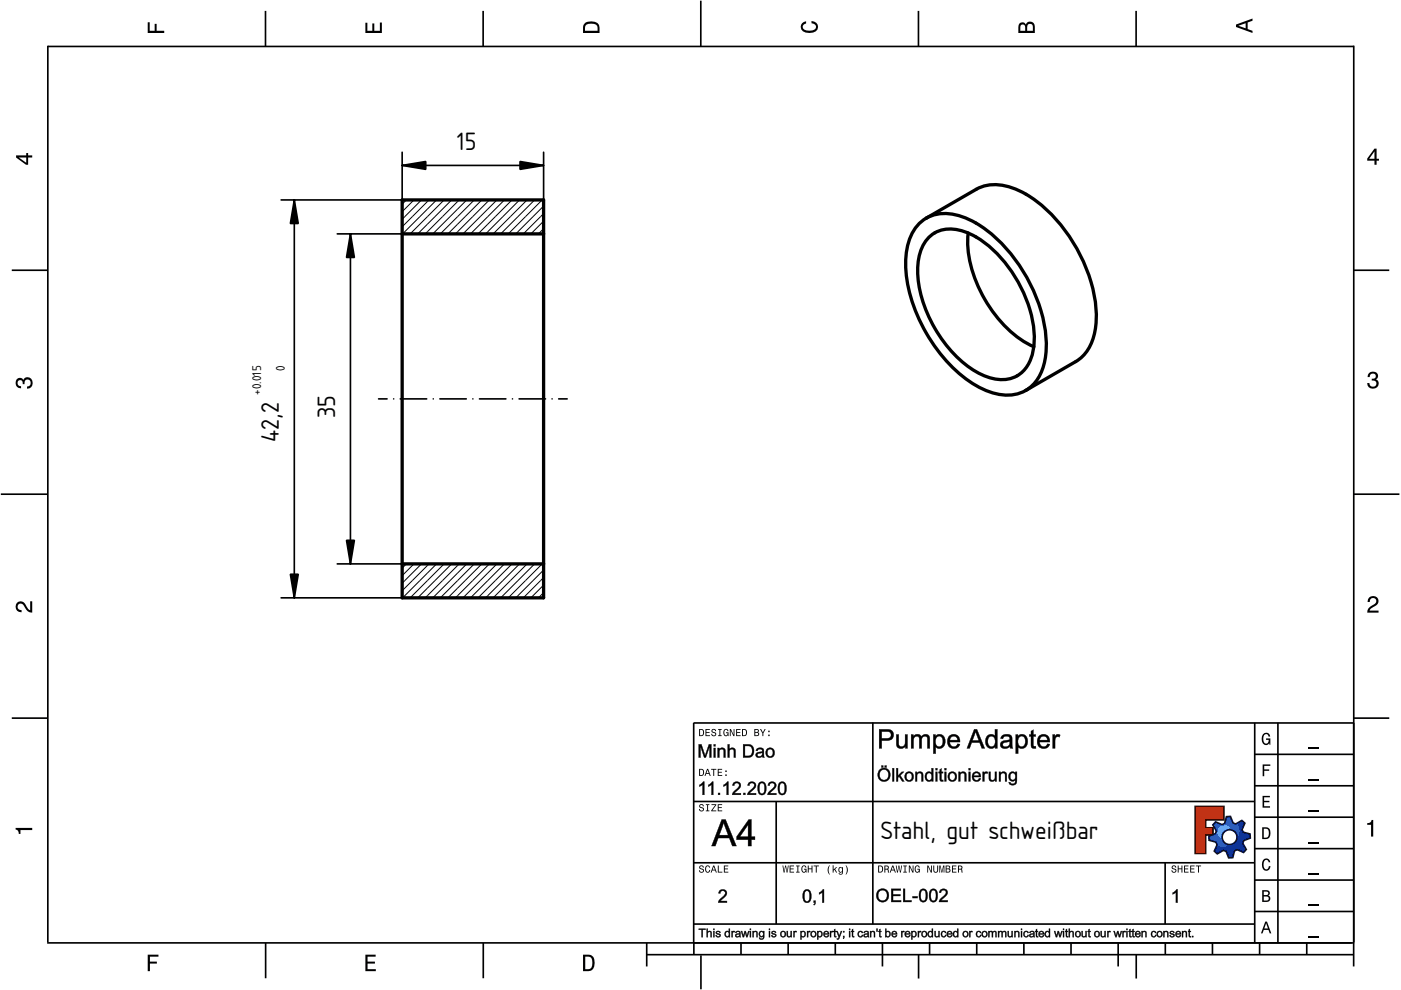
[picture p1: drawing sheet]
<svg xmlns="http://www.w3.org/2000/svg" width="297mm" height="210mm" viewBox="0 0 297 210" stroke-linecap="round" stroke-linejoin="round" font-family="sans-serif">
<defs><g id="words">
<g font-size="5">
<text x="96.8" y="31.8">15</text>
<text x="71.1" y="88.7" transform="rotate(-90 71.1 88.7)">35</text>
<text x="59.1" y="93.7" transform="rotate(-90 59.1 93.7)">42,2</text>
<text x="186.7" y="177.9">Stahl, gut schweißbar</text>
</g>
<g font-size="2.5">
<text x="55.4" y="83.7" transform="rotate(-90 55.4 83.7)">+0.015</text>
<text x="60.4" y="78.7" transform="rotate(-90 60.4 78.7)">0</text>
</g>
</g></defs>
<g fill="none" stroke="#000" stroke-width=".35">
<path d="M10.1 9.7v190.1M10.1 9.9h277M56.3 2.3v7.5M102.4 2.3v7.5M148.6 .1v9.8M194.7 2.3v7.5M240.9 2.3v7.5M287 9.7v195.2M2.5 57.3h7.5M287.1 57.3h7.4M.2 104.8h10M287 104.8h9.7"/>
<path d="M2.5 152.3h7.5M147 153.3h140.1M147.1 153.3v49.1M185.1 153.2v42.8M266 159.9h21M266 153.3v46.7M270.9 153.3v46.7M287.1 152.3h7.4M147 169.9h119M164.6 169.9v26M266 179.9h21M266 173.3h21"/>
<path d="M266 166.6h21M10 199.9h277.1M56.3 199.9v7.5M102.5 199.9v7.5M137.1 199.9v5M147 195.9h119M147 182.9h119M157.1 199.9v2.5M167.1 199.9v2.5M177.1 199.9v2.5M187.1 199.9v5M197.1 199.9v2.5"/>
<path d="M207.1 199.9v2.5M217.1 199.9v2.5M227.1 199.9v2.5M237.1 199.9v5M247 182.9v13M247.1 199.9v2.5M257.1 199.9v2.5M266 193.3h21M266 186.6h21M267.1 199.9v2.5M277.1 199.9v2.5M137.1 202.4h150"/>
<path d="M148.6 202.6v7.2M194.8 202.4v5.1M240.9 202.4v5.1"/>
</g>
<g fill="#000">
<path d="M31.3 4.7h.4v1.8h1.1v-1.4h.4v1.4h1.6v.5h-3.5z" fill-rule="evenodd"/>
<path d="M77.5 4.8h.4v1.7h1v-1.5h.5v1.5h1.1v-1.7h.5v2.2h-3.5z" fill-rule="evenodd"/>
<path d="M124.1 4.9a2.19 2.19 0 0 0-.5 2.1h3.5v-1.2a1.42 1.42 0 0 0-1.7-1.3zM124.3 5.2a2.14 2.14 0 0 1 2.3 .3l.1 1h-2.7l.1-1z" fill-rule="evenodd"/>
<path d="M170.1 4.9l.8-.4v.5a.7 .7 0 0 0-.7 .5 .7 .7 0 0 0 .3 .8 1.69 1.69 0 0 0 2.5-.6 .9 .9 0 0 0-.9-.8v-.5a1.24 1.24 0 0 1 1.3 1.1 1.24 1.24 0 0 1-1 1.4 2.22 2.22 0 0 1-2.5-.7l-.1-.5z" fill-rule="evenodd"/>
<path d="M216.1 5l-.2 .8v1.2h3.5v-1.3a.98 .98 0 0 0-.7-1.1 .98 .98 0 0 0-1.2 .6 .84 .84 0 0 0-1.4-.2zM216.4 5.3a.54 .54 0 0 1 .7-.1 .54 .54 0 0 1 .3 .6v.7h-1.1zM217.9 5.2a.62 .62 0 0 1 .7-.1 .62 .62 0 0 1 .4 .6v.8h-1.2z" fill-rule="evenodd"/>
<path d="M262.1 5.2v.5l3.5 1.3v-.5l-1.1-.3v-1.4l1.1-.4v-.5zM262.6 5.5l1.5-.6v1.1z" fill-rule="evenodd"/>
<path d="M3.4 32.9v.5l2.1 1.5h.5v-1.5h.8v-.5h-.8v-.5h-.4v.5zM4 33.4h1.6v1.1z" fill-rule="evenodd"/>
<path d="M291.4 31.5l-1.5 2.1v.5h1.5v.8h.5v-.8h.5v-.4h-.5v-2.2zM291.4 32.1v1.6h-1.1z" fill-rule="evenodd"/>
<path d="M3.6 80.4a.86 .86 0 0 1 1.4 .1 1.06 1.06 0 0 1 1.2-.5 1.06 1.06 0 0 1 .7 1.2 1.1 1.1 0 0 1-1.2 1.2v-.4a.71 .71 0 0 0 .8-1 .71 .71 0 0 0-1.3-.1v.6h-.4a.61 .61 0 0 0-.3-.8 .61 .61 0 0 0-.8 .2 .61 .61 0 0 0 .2 .8l.6 .2v.4a1.15 1.15 0 0 1-1.2-.6 1.15 1.15 0 0 1 .3-1.3z" fill-rule="evenodd"/>
<path d="M290.3 79.1a1.08 1.08 0 0 1 1.3-.2 1.08 1.08 0 0 1 .5 1.3l-.4 .2a1.06 1.06 0 0 1 .6 1.3 1.06 1.06 0 0 1-1.2 .7 1.1 1.1 0 0 1-1.2-1.2h.4a.71 .71 0 0 0 1 .8 .71 .71 0 0 0 .1-1.3h-.6v-.4a.61 .61 0 0 0 .8-.3 .61 .61 0 0 0-.2-.8 .61 .61 0 0 0-.8 .2l-.2 .5h-.4z" fill-rule="evenodd"/>
<path d="M3.6 127.8a1.22 1.22 0 0 1 2 .7l.4 .6 .4 .3v-1.9h.4v2.4a1.8 1.8 0 0 1-1.7-1.4 .71 .71 0 0 0-.9-.5 .71 .71 0 0 0-.5 .8 .71 .71 0 0 0 .9 .6v.4a1.18 1.18 0 0 1-1.2-.6 1.18 1.18 0 0 1 .2-1.4z" fill-rule="evenodd"/>
<path d="M290.3 126.7a1.18 1.18 0 0 1 1.9 .3 1.18 1.18 0 0 1-1 1.7l-.5 .3-.3 .5h1.9v.4h-2.4a1.8 1.8 0 0 1 1.4-1.7 .71 .71 0 0 0 .5-.9 .71 .71 0 0 0-.9-.5 .71 .71 0 0 0-.5 .8h-.4z" fill-rule="evenodd"/>
<path d="M148.2 154.6v1.5h.5a.77 .77 0 0 0 .6-.8 .77 .77 0 0 0-.6-.7zM148.4 154.8a.58 .58 0 0 1 .7 .5 .58 .58 0 0 1-.7 .6zM149.6 154.6v1.5h.9v-.2h-.7v-.5h.6v-.2h-.6v-.4h.7v-.2zM151 154.7a.53 .53 0 0 0 0 .6 .53 .53 0 0 0 .6 .2 .32 .32 0 0 1-.3 .5 .32 .32 0 0 1-.3-.4h-.2a.5 .5 0 0 0 .7 .5 .5 .5 0 0 0 .1-.8l-.4-.1a.28 .28 0 0 1-.1-.4 .28 .28 0 0 1 .4-.1 .28 .28 0 0 1 .1 .3h.2a.51 .51 0 0 0-.3-.4 .51 .51 0 0 0-.5 .1zM152.3 154.6v.2h.2v1.1h-.2v.2h.7v-.2h-.3v-1.1h.3v-.2zM153.5 154.7a.81 .81 0 0 0 .5 1.4l.3-.2 .2 .2v-.8h-.6v.1h.4l-.2 .5a.6 .6 0 0 1-.5-.6 .6 .6 0 0 1 .4-.6l.2 .3h.2l-.1-.3a.53 .53 0 0 0-.8 0zM154.7 154.6v1.5h.2v-1.3l.6 1.3h.2v-1.5h-.2v1.2l-.5-1.2zM156.1 154.6v1.5h.9v-.2h-.7v-.5h.6v-.2h-.6v-.4h.7v-.2zM157.3 154.6v1.5h.5a.77 .77 0 0 0 .6-.8 .77 .77 0 0 0-.6-.7zM157.5 154.8a.58 .58 0 0 1 .7 .5 .58 .58 0 0 1-.7 .6zM159.9 154.6v1.5h.6a.42 .42 0 0 0 .5-.3 .42 .42 0 0 0-.3-.5l.2-.2-.1-.4zM160.1 154.8h.3a.23 .23 0 0 1 .3 .2 .23 .23 0 0 1-.3 .2h-.3zM160.1 155.4h.4a.26 .26 0 0 1 .3 .2 .26 .26 0 0 1-.3 .3h-.4zM161.1 154.6l.5 .9v.6h.2v-.6l.5-.9h-.2l-.4 .7-.3-.7zM162.9 155.8v.3h.3v-.3zM162.9 154.9v.3h.3v-.3z" fill-rule="evenodd"/>
<path d="M267.8 155.7a.85 .85 0 0 1 .9-.3 .85 .85 0 0 1 .6 .8h-.3l-.1-.3a.49 .49 0 0 0-.4-.3 .49 .49 0 0 0-.5 .3 1.2 1.2 0 0 0 .4 1.8 .66 .66 0 0 0 .6-.8h-.6v-.3h.9v1.3h-.1l-.1-.3-.3 .3a.85 .85 0 0 1-1.2-.7v-1.1z" fill-rule="evenodd"/>
<path d="M3.3 175.5h3.5v.5h-2.5v.8h-.3a.77 .77 0 0 0-.7-.9z" fill-rule="evenodd"/>
<path d="M148.4 170.6a.53 .53 0 0 0 0 .6 .53 .53 0 0 0 .6 .2 .32 .32 0 0 1-.3 .5 .32 .32 0 0 1-.3-.4h-.2a.5 .5 0 0 0 .7 .6 .5 .5 0 0 0 .1-.9l-.4-.1a.28 .28 0 0 1-.1-.4 .28 .28 0 0 1 .4-.1 .28 .28 0 0 1 .1 .4h.2a.51 .51 0 0 0-.3-.5 .51 .51 0 0 0-.5 .1zM149.7 170.5v.2h.2v1.1h-.2v.2h.7v-.2h-.3v-1.1h.3v-.2zM150.8 170.5v.2h.8l-.8 1.3h1.1v-.2h-.9l.9-1.3zM152.2 170.5v1.5h.9v-.2h-.7v-.5h.6v-.2h-.6v-.4h.7v-.2z" fill-rule="evenodd"/>
<path d="M148.2 163v1.5h.5a.77 .77 0 0 0 .6-.7 .77 .77 0 0 0-.6-.8zM148.4 163.2a.57 .57 0 0 1 .7 .6 .57 .57 0 0 1-.7 .5zM149.9 163l-.5 1.5h.2l.1-.4h.6l.2 .4h.2l-.6-1.5zM150 163.2l.3 .7h-.5zM150.8 163v.2h.4v1.3h.2v-1.3h.5v-.2zM152.2 163v1.5h.9v-.2h-.7v-.5h.6v-.2h-.6v-.4h.7v-.2zM153.8 164.2v.3h.3v-.3zM153.8 163.4v.3h.3v-.3z" fill-rule="evenodd"/>
<path d="M253.4 171h6.1v2.8h-3.9v1.7h1.6v1.5h-1.6v4h-2.2z" fill-rule="evenodd"/>
<path d="M257.7 174.3l-.5 .6 .7 1.3-.2 .6-1.4 .5v.9l1.5 .4 .3 .5-.7 1.4 .7 .5 1.3-.7 .6 .2 .5 1.4 .9-.1 .3-1.4 .6-.3 1.4 .6 .5-.6-.7-1.3 .2-.6 1.4-.5-.1-.9-1.4-.4-.3-.5 .6-1.4-.6-.6-1.3 .8-.6-.2-.5-1.4h-.9l-.4 1.5-.5 .2zM259.1 177.5a1.6 1.6 0 0 1 3.2 0 1.6 1.6 0 0 1-3.2 0z" fill-rule="evenodd"/>
<path d="M267.7 168.7h1.5v.3h-1.2v.8h1.1v.3h-1.1v.8h1.3v.3h-1.6z" fill-rule="evenodd"/>
<path d="M267.7 162.1h1.6v.3h-1.3v.7h1.1v.3h-1.1v1.2h-.3z" fill-rule="evenodd"/>
<path d="M267.6 175.4v2.5h.8a1.37 1.37 0 0 0 .7-2.2 1.56 1.56 0 0 0-1.5-.3zM267.9 175.7a.98 .98 0 0 1 1.2 .7 .98 .98 0 0 1-.7 1.2h-.5z" fill-rule="evenodd"/>
<path d="M289.9 174.5a.77 .77 0 0 0 .9-.6h.4v3.5h-.5v-2.5h-.8z" fill-rule="evenodd"/>
<path d="M148.4 183.6a.53 .53 0 0 0 0 .6 .53 .53 0 0 0 .6 .2 .32 .32 0 0 1-.3 .5 .32 .32 0 0 1-.3-.4h-.2a.5 .5 0 0 0 .7 .6 .5 .5 0 0 0 .1-.9l-.4-.1a.28 .28 0 0 1-.1-.4 .28 .28 0 0 1 .4-.1 .28 .28 0 0 1 .1 .4h.2a.51 .51 0 0 0-.3-.5 .51 .51 0 0 0-.5 .1zM149.6 183.7l-.1 .2a.67 .67 0 0 0 .1 .9 .67 .67 0 0 0 .8 .1l.2-.4h-.2l-.2 .3a.6 .6 0 0 1-.5-.5 .6 .6 0 0 1 .4-.6l.3 .3h.2l-.2-.4a.5 .5 0 0 0-.8 .1zM151.2 183.5l-.5 1.5h.2l.1-.4h.6l.2 .4h.2l-.6-1.5zM151.3 183.7l.3 .7h-.5zM152.2 183.5v1.5h1v-.2h-.8v-1.3zM153.5 183.5v1.5h.9v-.2h-.7v-.5h.6v-.2h-.6v-.4h.7v-.2z" fill-rule="evenodd"/>
<path d="M165.9 183.5l.3 1.5h.1l.3-1.3 .2 1.3h.2l.2-1.5h-.1l-.2 1.3-.2-1.3h-.2l-.2 1.3-.2-1.3zM167.4 183.5v1.5h1v-.2h-.8v-.5h.7v-.2h-.7v-.4h.7v-.2zM168.8 183.5v.2h.3v1.1h-.3v.2h.7v-.2h-.2v-1.1h.2v-.2zM170.1 183.7a.82 .82 0 0 0 .5 1.3l.3-.2 .1 .2v-.8h-.5v.2h.3l-.2 .4a.6 .6 0 0 1-.5-.5 .6 .6 0 0 1 .5-.6l.2 .3h.2l-.2-.4a.53 .53 0 0 0-.7 .1zM171.3 183.5v1.5h.2v-.7h.6v.7h.2v-1.5h-.2v.6h-.6v-.6zM172.5 183.5v.2h.5v1.3h.2v-1.3h.4v-.2zM175.8 183.5a1.35 1.35 0 0 0 .2 1.9 1.84 1.84 0 0 1 0-1.9zM176.5 183.5v1.5h.2v-.4l.2-.2 .4 .6h.2l-.4-.7 .4-.5h-.2l-.6 .6v-.9zM177.9 184a.59 .59 0 0 0-.2 .7 .59 .59 0 0 0 .7 .3l.1-.2a.31 .31 0 0 1-.1 .5 .31 .31 0 0 1-.4-.2h-.2a.47 .47 0 0 0 .5 .4 .47 .47 0 0 0 .4-.5v-1.2h-.2v.2l-.3-.2zM178 184.1l.1-.1a.42 .42 0 0 1 .4 .4 .42 .42 0 0 1-.4 .5l-.1-.3zM179.3 183.5a1.85 1.85 0 0 1 0 1.9 1.22 1.22 0 0 0 0-1.9z" fill-rule="evenodd"/>
<path d="M186.2 183.5v1.5h.5a.77 .77 0 0 0 .6-.7 .77 .77 0 0 0-.6-.8zM186.4 183.7a.58 .58 0 0 1 .6 .6 .58 .58 0 0 1-.6 .5zM187.5 183.5v1.5h.2v-.6a.45 .45 0 0 1 .5 .1 .45 .45 0 0 1 .1 .5h.2l-.2-.7a.42 .42 0 0 0 .1-.5 .42 .42 0 0 0-.4-.3zM187.7 183.7h.2a.26 .26 0 0 1 .4 .3 .26 .26 0 0 1-.4 .2h-.2zM189.2 183.5l-.6 1.5h.2l.2-.4h.6l.1 .4h.2l-.5-1.5zM189.3 183.7l.2 .7h-.4zM189.9 183.5l.3 1.5h.2l.2-1.3 .2 1.3h.2l.3-1.5h-.2l-.2 1.3-.2-1.3h-.2l-.2 1.3-.2-1.3zM191.5 183.5v.2h.3v1.1h-.3v.2h.8v-.2h-.3v-1.1h.3v-.2zM192.7 183.5v1.5h.2v-1.2l.5 1.2h.3v-1.5h-.2v1.2l-.6-1.2zM194.1 183.7a.81 .81 0 0 0 .5 1.3l.3-.2 .1 .2v-.8h-.5v.2h.3l-.2 .4a.6 .6 0 0 1-.5-.5 .6 .6 0 0 1 .5-.6l.2 .3h.2l-.2-.4a.53 .53 0 0 0-.7 .1zM196.6 183.5v1.5h.2v-1.2l.6 1.2h.2v-1.5h-.2v1.2l-.6-1.2zM197.9 183.5v.9a.52 .52 0 0 0 .5 .6 .52 .52 0 0 0 .5-.6v-.9h-.2v.9a.33 .33 0 0 1-.3 .5 .33 .33 0 0 1-.3-.5v-.9zM199.2 183.5v1.5h.1v-1.4l.3 1.4h.2l.3-1.4v1.4h.1v-1.5h-.2l-.3 1.3-.3-1.3zM200.5 183.5v1.5h.6a.42 .42 0 0 0 .4-.3 .42 .42 0 0 0-.2-.5l.2-.2-.1-.4zM200.7 183.7h.3a.23 .23 0 0 1 .3 .2 .23 .23 0 0 1-.3 .2h-.3zM200.7 184.3h.3a.26 .26 0 0 1 .3 .3 .26 .26 0 0 1-.3 .2h-.3zM201.8 183.5v1.5h1v-.2h-.8v-.5h.7v-.2h-.7v-.4h.8v-.2zM203.1 183.5v1.5h.2v-.6a.45 .45 0 0 1 .5 .1 .45 .45 0 0 1 .1 .5h.2l-.2-.7a.42 .42 0 0 0 .1-.5 .42 .42 0 0 0-.4-.3zM203.3 183.7h.3a.26 .26 0 0 1 .3 .3 .26 .26 0 0 1-.4 .2h-.2z" fill-rule="evenodd"/>
<path d="M248.5 183.6a.53 .53 0 0 0 0 .6 .53 .53 0 0 0 .6 .2 .32 .32 0 0 1-.2 .5 .32 .32 0 0 1-.3-.4h-.2a.5 .5 0 0 0 .6 .6 .5 .5 0 0 0 .2-.9l-.4-.1a.28 .28 0 0 1-.1-.4 .28 .28 0 0 1 .3-.1 .28 .28 0 0 1 .2 .4h.2a.51 .51 0 0 0-.3-.5 .51 .51 0 0 0-.6 .1zM249.7 183.5v1.5h.2v-.7h.6v.7h.2v-1.5h-.2v.6h-.6v-.6zM251 183.5v1.5h1v-.2h-.8v-.5h.7v-.2h-.7v-.4h.8v-.2zM252.3 183.5v1.5h1v-.2h-.8v-.5h.7v-.2h-.7v-.4h.8v-.2zM253.5 183.5v.2h.5v1.3h.2v-1.3h.5v-.2z" fill-rule="evenodd"/>
<path d="M268.3 195.4l-1 2.5h.4l.2-.7h1l.3 .7h.3l-.9-2.5zM268.4 195.8l.4 1.1h-.7z" fill-rule="evenodd"/>
<path d="M267.6 188.7v2.5h1a.7 .7 0 0 0 .7-.5 .7 .7 0 0 0-.4-.8 .61 .61 0 0 0 .3-.8 .61 .61 0 0 0-.7-.4zM267.9 189h.6a.38 .38 0 0 1 .4 .4 .38 .38 0 0 1-.5 .4h-.5zM267.9 190.1h.6a.44 .44 0 0 1 .5 .4 .44 .44 0 0 1-.5 .4h-.6z" fill-rule="evenodd"/>
<path d="M267.8 182.3a.85 .85 0 0 1 .9-.3 .85 .85 0 0 1 .6 .8h-.3l-.1-.2a.47 .47 0 0 0-.4-.3 .47 .47 0 0 0-.4 .3 1.21 1.21 0 0 0 .4 1.7 .64 .64 0 0 0 .5-.7h.4a.89 .89 0 0 1-.8 1 .89 .89 0 0 1-1-.7v-1.1z" fill-rule="evenodd"/>
<path d="M31.3 202.4h2.3v.4h-1.8v1.1h1.5v.4h-1.5v1.6h-.5z" fill-rule="evenodd"/>
<path d="M77.5 202.4h2.1v.4h-1.7v1.1h1.6v.4h-1.6v1.2h1.8v.4h-2.2z" fill-rule="evenodd"/>
<path d="M123.6 202.4v3.5h1.2a1.42 1.42 0 0 0 1.3-1.7 1.38 1.38 0 0 0-1.3-1.8zM124.1 202.8l1 .1a1.89 1.89 0 0 1 0 2.5l-1 .1z" fill-rule="evenodd"/>
</g>
<path d="M277.3 158.6h2.2M277.3 178.6h2.2M277.3 172h2.2M277.3 165.3h2.2M277.3 198.6h2.2M277.3 192h2.2M277.3 185.3h2.2" fill="none" stroke="#000" stroke-width=".25"/>
<g fill="#000">
<path d="M152.6 188.8a.91 .91 0 0 1 1.4 .2 .91 .91 0 0 1-.5 1.3l-.7 .7h1.3v.4h-1.8a3.2 3.2 0 0 1 1.3-1.6 .53 .53 0 0 0-.2-.9 .53 .53 0 0 0-.7 .5h-.3zM248.6 189.3l.8-.7h.3v2.8h-.4v-2.2l-.7 .4z"/>
<path d="M186.4 154.6l2.1 .1a1.19 1.19 0 0 1 1 1.2 1.19 1.19 0 0 1-1.1 1.1h-1.5l.1 1.7h-.6zM186.4 154.6v4.1h.5v-1.7h1.1a1.19 1.19 0 0 0 1.4-1.2 1.19 1.19 0 0 0-1.5-1.1zM186.9 155.1v1.4a2.44 2.44 0 0 0 1.8-.2 .73 .73 0 0 0-.2-1.1zM186.9 155.1h1.1a.79 .79 0 0 1 1 .7 .79 .79 0 0 1-1 .8h-1.1zM190 155.7h.6v2.2a.71 .71 0 0 0 .9 .3 .71 .71 0 0 0 .4-.9v-1.6h.5v3h-.5l.1-.5a1.05 1.05 0 0 1-1.1 .6 1.05 1.05 0 0 1-.9-.8zM190 155.7l.1 1.9a1 1 0 0 0 .7 1.1 1 1 0 0 0 1.2-.6v.6h.4v-3h-.5v1.6a.77 .77 0 0 1-.6 1 .77 .77 0 0 1-.8-.9v-1.7zM193.1 155.7h.6l-.1 .5a.98 .98 0 0 1 1.8 0h-.1a.97 .97 0 0 1 1.1-.5 .97 .97 0 0 1 .8 1v2h-.6v-1.9a.6 .6 0 0 0-.7-.7 .6 .6 0 0 0-.5 .9v1.7h-.5v-1.9a.59 .59 0 0 0-.7-.7 .59 .59 0 0 0-.5 .8v1.8h-.6zM193.2 155.7v3h.5l-.1-1.6a.72 .72 0 0 1 .4-.9 .72 .72 0 0 1 .9 .4v2.1h.5v-1.7a.68 .68 0 0 1 .5-.9 .68 .68 0 0 1 .8 .7l-.1 1.9h.5v-2a.91 .91 0 0 0-.7-1 .91 .91 0 0 0-1.1 .6 .94 .94 0 0 0-.9-.6 .94 .94 0 0 0-.8 .6v-.6zM197.8 155.7h.6l-.1 .4a1.16 1.16 0 0 1 1.4-.4 1.16 1.16 0 0 1 .7 1.2 1.31 1.31 0 0 1-.4 1.6 1.31 1.31 0 0 1-1.7-.1l.1 1.4h-.6zM197.9 155.7v4.1h.5l-.1-1.6a1.18 1.18 0 0 0 1.5 .3 1.18 1.18 0 0 0 .6-1.3 1.15 1.15 0 0 0-.7-1.4 1.15 1.15 0 0 0-1.4 .5v-.6zM198.6 156.4a1.2 1.2 0 0 0 .5 1.9 1.16 1.16 0 0 0 .8-1.1 1.16 1.16 0 0 0-.8-1.1zM198.5 156.3a.83 .83 0 0 1 1.1-.1 .83 .83 0 0 1 .3 1 .88 .88 0 0 1-.8 1.2 .88 .88 0 0 1-.8-1.2zM201.2 156.1a1.38 1.38 0 0 1 1.7-.3 1.38 1.38 0 0 1 .6 1.6l-2.1-.1a.83 .83 0 0 0 .6 1 .83 .83 0 0 0 1-.6h.5a1.2 1.2 0 0 1-1.6 1 1.62 1.62 0 0 1-.7-2.6zM201.3 156.1a1.47 1.47 0 0 0-.2 2 1.47 1.47 0 0 0 1.9 .3l.5-.6-.5-.1a.85 .85 0 0 1-1 .6 .85 .85 0 0 1-.6-1h2.1a1.32 1.32 0 0 0-.7-1.4 1.32 1.32 0 0 0-1.5 .2zM201.7 156.3l-.3 .6h1.6a.76 .76 0 0 0-.5-.7 .76 .76 0 0 0-.8 .1zM201.6 156.3l.6-.3 .5 .2 .3 .3 .1 .5h-1.8zM206.5 154.6h.7l1.6 4.1h-.7l-.4-1.3h-1.7l-.4 1.3h-.6zM206.6 154.6l-1.6 4.1h.6l.4-1.3h1.7l.5 1.3h.6l-1.7-4.1zM206.8 155.1l-.1 .5-.5 1.4h1.3zM206.8 155.1l.8 1.9h-1.5zM209.3 156a1.05 1.05 0 0 1 1.7 .1l-.1-1.5h.6v4.1h-.6l.1-.4a1.02 1.02 0 0 1-1.7 .1 1.93 1.93 0 0 1 0-2.4zM209.4 156a1.51 1.51 0 0 0-.4 1.7 1.51 1.51 0 0 0 1.5 .9l.5-.5v.6h.4v-4.1h-.4v1.6a1.04 1.04 0 0 0-1.6-.2zM209.7 156.4a1.22 1.22 0 0 0 .5 1.9 1.14 1.14 0 0 0 .8-1.1 1.14 1.14 0 0 0-.8-1.1zM209.6 156.3a.86 .86 0 0 1 1.1-.1 .86 .86 0 0 1 .3 1 .87 .87 0 0 1-.8 1.2 .87 .87 0 0 1-.8-1.2zM212.5 155.9a1.34 1.34 0 0 1 2.1 .5v1.7l.2 .6h-.6l-.1-.4a1.27 1.27 0 0 1-2-.2 1.23 1.23 0 0 1 1.5-1.2l.5-.1a.74 .74 0 0 0-.7-.7 .74 .74 0 0 0-.8 .6l-.5-.1zM212.5 156l-.3 .6h.4a.76 .76 0 0 1 .6-.6 .76 .76 0 0 1 .8 .3v-.1a.37 .37 0 0 1 .2 .4 .37 .37 0 0 1-.3 .3l-1.1 .2a.9 .9 0 0 0-.7 1 1.27 1.27 0 0 0 2.1 .1v.5h.5l-.1-.6v-1.8a1.37 1.37 0 0 0-2.1-.3zM212.8 157.6a.5 .5 0 0 0 0 .7 .5 .5 0 0 0 .7-.1l.5-.3 .1-.7zM212.7 157.5l1.4-.4a.92 .92 0 0 1-.4 1.1 .92 .92 0 0 1-1.1-.1zM215.3 155.7h.6l-.1 .4a1.16 1.16 0 0 1 1.4-.4 1.16 1.16 0 0 1 .7 1.2 1.31 1.31 0 0 1-.4 1.6 1.31 1.31 0 0 1-1.7-.1l.1 1.4h-.6zM215.4 155.7v4.1h.5l-.1-1.6a1.18 1.18 0 0 0 1.5 .3 1.18 1.18 0 0 0 .6-1.3 1.15 1.15 0 0 0-.7-1.4 1.15 1.15 0 0 0-1.4 .5v-.6zM216.1 156.4a1.2 1.2 0 0 0 .5 1.9 1.16 1.16 0 0 0 .7-1.1 1.16 1.16 0 0 0-.7-1.1zM216 156.3a.83 .83 0 0 1 1.1-.1 .83 .83 0 0 1 .3 1 .88 .88 0 0 1-.8 1.2 .88 .88 0 0 1-.8-1.2zM218.6 155l.5-.3v1h.5v.5l-.5-.1v1.7a.31 .31 0 0 0 .1 .4 .31 .31 0 0 0 .4 0l.1 .5a.79 .79 0 0 1-.9-.1 .79 .79 0 0 1-.2-.8v-1.7l-.4 .1v-.5h.4zM218.6 155v.8l-.4-.1v.4h.4v1.7a.68 .68 0 0 0 .3 .8 .68 .68 0 0 0 .7 0v-.4a.35 .35 0 0 1-.4 0 .35 .35 0 0 1-.2-.4v-1.7h.6v-.4l-.6 .1 .1-1.1zM220.3 156.1a1.38 1.38 0 0 1 1.6-.3 1.38 1.38 0 0 1 .7 1.6l-2.1-.1a.83 .83 0 0 0 .6 1 .83 .83 0 0 0 1-.6h.5a1.2 1.2 0 0 1-1.6 1 1.62 1.62 0 0 1-.7-2.6zM220.3 156.1a1.47 1.47 0 0 0-.2 2 1.47 1.47 0 0 0 2 .3l.5-.6-.5-.1a.85 .85 0 0 1-1.1 .6 .85 .85 0 0 1-.6-1h2.1a1.32 1.32 0 0 0-.6-1.4 1.32 1.32 0 0 0-1.6 .2zM220.7 156.3l-.3 .6h1.6a.76 .76 0 0 0-.4-.7 .76 .76 0 0 0-.9 .1zM220.7 156.3l.6-.3 .4 .2 .3 .3 .1 .5h-1.7zM223.2 155.7h.5l-.1 .5a.68 .68 0 0 1 .5-.5 .68 .68 0 0 1 .7 .2l-.2 .5a.55 .55 0 0 0-.8 .2l-.1 2.1h-.5zM223.2 155.7v3h.5l-.1-1.6a.67 .67 0 0 1 .2-.7 .67 .67 0 0 1 .8-.1l.2-.4a.76 .76 0 0 0-1.2 .3v-.5z"/>
<path d="M186.4 154.6h1.5a1.23 1.23 0 0 1 1.6 1.2 1.23 1.23 0 0 1-1.5 1.2h-1.1v1.7h-.5zM186.9 155.1v1.5a2.47 2.47 0 0 0 1.8-.2 .74 .74 0 0 0 .1-1 .74 .74 0 0 0-.8-.3zM190 155.7h.5v1.7a.73 .73 0 0 0 .8 .9 .73 .73 0 0 0 .6-1v-1.6h.5v3h-.4v-.5a1.03 1.03 0 0 1-1.3 .5 1.03 1.03 0 0 1-.7-1.1zM193.2 155.7h.4v.5a.98 .98 0 0 1 1.7 0 .95 .95 0 0 1 1.1-.5 .95 .95 0 0 1 .7 1v2h-.5v-1.9a.64 .64 0 0 0-.7-.7 .64 .64 0 0 0-.5 .9v1.7h-.5v-1.9a.63 .63 0 0 0-.7-.7 .63 .63 0 0 0-.5 .8v1.8h-.5zM197.9 155.7h.4v.4a1.19 1.19 0 0 1 1.5-.3 1.19 1.19 0 0 1 .6 1.4 1.22 1.22 0 0 1-.6 1.3 1.22 1.22 0 0 1-1.4-.1v1.4h-.5zM198.6 156.4a1.23 1.23 0 0 0 .5 1.9 1.2 1.2 0 0 0 .8-1.1 1.2 1.2 0 0 0-.8-1.1zM201.2 156.1a1.36 1.36 0 0 1 1.7-.3 1.36 1.36 0 0 1 .6 1.5h-2.1a.85 .85 0 0 0 .6 1 .85 .85 0 0 0 1-.6l.5 .1a1.43 1.43 0 0 1-1.9 .8 1.43 1.43 0 0 1-.6-2zM201.6 156.3l-.2 .6h1.6a.8 .8 0 0 0-.5-.7 .8 .8 0 0 0-.9 .1zM206.6 154.6h.5l1.7 4.1h-.6l-.5-1.3h-1.7l-.4 1.3h-.6zM206.8 155.1l-.6 1.9h1.3zM209.3 156a1.07 1.07 0 0 1 1.7 .1v-1.5h.4v4.1h-.4v-.4a1.25 1.25 0 0 1-1.6 .2 1.25 1.25 0 0 1-.5-1.6zM209.7 156.4a1.26 1.26 0 0 0 .5 1.9 1.18 1.18 0 0 0 .8-1.1 1.18 1.18 0 0 0-.8-1.1zM212.5 156a1.41 1.41 0 0 1 2.1 .3l.1 2.4h-.5l-.1-.4a1.2 1.2 0 0 1-2-.4 1.27 1.27 0 0 1 1.5-1h.3a.41 .41 0 0 0 .2-.5 .41 .41 0 0 0-.5-.3l-.7 .1-.3 .4h-.4zM212.7 157.5a.54 .54 0 0 0 .1 .8 .54 .54 0 0 0 .7 0 .9 .9 0 0 0 .6-1.1zM215.4 155.7h.4v.4a1.19 1.19 0 0 1 1.5-.3 1.19 1.19 0 0 1 .6 1.4 1.22 1.22 0 0 1-.6 1.3 1.22 1.22 0 0 1-1.4-.1v1.4h-.5zM216.1 156.4a1.23 1.23 0 0 0 .5 1.9 1.2 1.2 0 0 0 .8-1.1 1.2 1.2 0 0 0-.8-1.1zM218.6 155l.5-.3v1h.5v.4h-.5v1.7a.33 .33 0 0 0 .1 .4 .33 .33 0 0 0 .4 0v.5a.73 .73 0 0 1-.8-.1 .73 .73 0 0 1-.2-.8v-1.7h-.4v-.4h.4zM220.3 156.1a1.36 1.36 0 0 1 1.6-.3 1.36 1.36 0 0 1 .7 1.5h-2.2a.85 .85 0 0 0 .7 1 .85 .85 0 0 0 1-.6l.5 .1a1.43 1.43 0 0 1-2 .8 1.43 1.43 0 0 1-.6-2zM220.7 156.3l-.3 .6h1.7a.8 .8 0 0 0-.5-.7 .8 .8 0 0 0-.9 .1zM223.2 155.7h.4v.5a.71 .71 0 0 1 1.2-.4l-.2 .5a.65 .65 0 0 0-.8 .1 .65 .65 0 0 0-.1 .7v1.6h-.5z"/>
<path d="M148.1 157.8h.6l.8 2.4 .8-2.4h.5v2.8h-.4l.1-2.3-.8 2.3h-.4l-.8-2.4v2.4h-.4zM148.2 157.8v2.8h.3v-2.4l.8 2.4h.3l.9-2.3-.1 2.3h.4v-2.8h-.5l-.8 2.5-.8-2.5zM151.3 157.8h.4v.5h-.4zM151.3 157.8v.4h.4v-.4zM151.3 158.6h.4v2h-.4zM151.3 158.6v2h.4v-2zM152.1 158.6h.4v.3a.73 .73 0 0 1 .9-.4 .73 .73 0 0 1 .4 .9v1.2h-.4v-1.2a.46 .46 0 0 0-.5-.5 .46 .46 0 0 0-.4 .6v1.1h-.4zM152.2 158.6v2h.3v-1.1a.53 .53 0 0 1 .4-.7 .53 .53 0 0 1 .6 .6v1.2h.3v-1.6a.73 .73 0 0 0-.7-.4 .73 .73 0 0 0-.7 .4l.1-.4zM154.3 157.8h.4l-.1 1a.73 .73 0 0 1 .9-.3 .73 .73 0 0 1 .5 .8v1.3h-.4v-1.3a.45 .45 0 0 0-.6-.4 .45 .45 0 0 0-.3 .6v1.1h-.4zM154.3 157.8v2.8h.3v-1.1a.53 .53 0 0 1 .4-.7 .53 .53 0 0 1 .6 .5v1.3h.3v-1.3a.69 .69 0 0 0-.5-.7 .69 .69 0 0 0-.8 .3v-1.1zM157.5 157.8h1.4l.5 .3a1.41 1.41 0 0 1 .5 1.5 1.17 1.17 0 0 1-1.3 1h-1.1zM157.6 157.8v2.8h1a1.42 1.42 0 0 0 1.2-1 1.42 1.42 0 0 0-.4-1.5l-.5-.2zM157.9 158.2v2.1l.6-.1a1.08 1.08 0 0 0 1-.8 1.08 1.08 0 0 0-.5-1.1zM157.9 158.1h.6a1.13 1.13 0 0 1 1 1 1.13 1.13 0 0 1-.7 1.2h-.9zM160.4 158.8a.88 .88 0 0 1 1-.3 .88 .88 0 0 1 .6 .8l.1 1.3h-.4l-.1-.2a.73 .73 0 0 1-1 .3 .73 .73 0 0 1-.2-1.1l1.2-.3a.49 .49 0 0 0-.5-.4 .49 .49 0 0 0-.5 .4l-.4-.1zM160.5 158.8l-.2 .4h.3a.52 .52 0 0 1 .4-.4 .52 .52 0 0 1 .5 .1l.2 .5-1 .1a.6 .6 0 0 0-.3 1 .99 .99 0 0 0 1.3-.2v.3h.4l-.2-.4v-1.2a.97 .97 0 0 0-1.4-.2zM160.7 159.9a.43 .43 0 0 0 .3 .5 .43 .43 0 0 0 .5-.4l.1-.4zM160.7 159.8l1-.3a.62 .62 0 0 1-.4 .8 .62 .62 0 0 1-.8-.2zM162.6 158.7a1.05 1.05 0 0 1 1.5 .2 1.05 1.05 0 0 1-.2 1.5 1.05 1.05 0 0 1-1.5-.2l-.1-1zM162.7 158.8a1.03 1.03 0 0 0-.2 1.3 1.03 1.03 0 0 0 1.3 .4 1.02 1.02 0 0 0 .3-1.4 1.02 1.02 0 0 0-1.4-.3zM162.9 159a.7 .7 0 0 0-.2 .9 .7 .7 0 0 0 .9 .3 .69 .69 0 0 0 .2-.9 .69 .69 0 0 0-.9-.3zM162.8 159a.77 .77 0 0 1 1.2 .4 .77 .77 0 0 1-.7 1 .84 .84 0 0 1-.5-1.4z"/>
<path d="M148.2 157.8h.5l.8 2.4 .8-2.4h.5v2.8h-.4v-2.3l-.8 2.3h-.3l-.8-2.4v2.4h-.3zM151.3 157.8h.4v.4h-.4zM151.3 158.6h.4v2h-.4zM152.2 158.6h.3v.3a.72 .72 0 0 1 .8-.3 .72 .72 0 0 1 .5 .8v1.2h-.3v-1.2a.5 .5 0 0 0-.6-.6 .5 .5 0 0 0-.4 .7v1.1h-.3zM154.3 157.8h.3v1a.71 .71 0 0 1 .9-.2 .71 .71 0 0 1 .4 .7v1.3h-.3v-1.3a.49 .49 0 0 0-.6-.4 .49 .49 0 0 0-.4 .6v1.1h-.3zM157.6 157.8h.9a1.41 1.41 0 0 1 1.4 1.3 1.41 1.41 0 0 1-1 1.5h-1.3zM157.9 158.2v2.1h.6a1.06 1.06 0 0 0 1-1.1 1.06 1.06 0 0 0-1-1zM160.4 158.8a.87 .87 0 0 1 1-.3 .87 .87 0 0 1 .6 .8l.1 1.3h-.4l-.1-.2a.74 .74 0 0 1-.9 .3 .74 .74 0 0 1-.4-.9l.4-.3 .9-.2a.51 .51 0 0 0-.4-.5 .51 .51 0 0 0-.6 .4h-.3zM160.7 159.8a.36 .36 0 0 0 0 .5 .36 .36 0 0 0 .5 .1l.4-.3v-.5zM162.7 158.8a1.01 1.01 0 0 1 1.4 .2 1.01 1.01 0 0 1-.2 1.4 1.01 1.01 0 0 1-1.4-.2l-.1-.9zM162.9 159a.74 .74 0 0 0-.2 .9 .74 .74 0 0 0 .9 .4 .73 .73 0 0 0 .3-1 .73 .73 0 0 0-1-.3z"/>
<path d="M148.3 166.4l.8-.7h.2v2.8h-.3v-2.2l-.7 .5zM150.2 166.4l.8-.7h.2v2.8h-.3v-2.2l-.7 .5zM152.3 168.1h.3v.4h-.3zM153.4 166.4l.8-.7h.2v2.8h-.3v-2.2l-.7 .5zM155.6 165.9a.91 .91 0 0 1 1.4 .2 .91 .91 0 0 1-.5 1.4l-.8 .7h1.4v.3h-1.9a3.2 3.2 0 0 1 1.4-1.6 .53 .53 0 0 0-.2-.9 .53 .53 0 0 0-.7 .6l-.4-.1zM157.6 168.1h.4v.4h-.4zM158.8 165.9a.91 .91 0 0 1 1.4 .2 .91 .91 0 0 1-.5 1.4l-.8 .7h1.4v.3h-1.8a3.2 3.2 0 0 1 1.3-1.6 .53 .53 0 0 0-.2-.9 .53 .53 0 0 0-.7 .6l-.4-.1zM161 165.9a.99 .99 0 0 1 1.2 .1 .99 .99 0 0 1 .3 1.2 1.01 1.01 0 0 1-.3 1.1 1.01 1.01 0 0 1-1.1 .1 2.12 2.12 0 0 1-.1-2.5zM161.3 166.1a1.88 1.88 0 0 0 .1 2.2h.3a1.72 1.72 0 0 0 0-2.3zM163.1 165.9a.91 .91 0 0 1 1.4 .2 .91 .91 0 0 1-.5 1.4l-.8 .7h1.4v.3h-1.9a3.2 3.2 0 0 1 1.4-1.6 .53 .53 0 0 0-.2-.9 .53 .53 0 0 0-.7 .6l-.4-.1zM165.3 165.9a.99 .99 0 0 1 1.2 .1 .99 .99 0 0 1 .2 1.2 1.01 1.01 0 0 1-.2 1.1 1.01 1.01 0 0 1-1.1 .1 2.12 2.12 0 0 1-.1-2.5zM165.6 166.1a1.88 1.88 0 0 0 .1 2.2h.3a1.72 1.72 0 0 0 0-2.3z"/>
<path d="M148.2 166.4l.6-.3a.4 .4 0 0 1 .6-.4v2.9h-.5l.1-2.2-.8 .4zM148.3 166.4v.4l.7-.5v2.2h.3v-2.8h-.2l-.3 .4zM150.1 166.4l.6-.3a.4 .4 0 0 1 .5-.4v2.9h-.4l.1-2.2-.8 .4zM150.2 166.4v.4l.7-.5v2.2h.3v-2.8h-.2l-.3 .4zM152.2 168.1h.5v.5h-.5zM152.3 168.1v.4h.3v-.4zM153.4 166.4l.5-.3a.4 .4 0 0 1 .6-.4v2.9h-.5l.1-2.2-.7 .4zM153.4 166.4v.4l.7-.5v2.2h.3v-2.8h-.2l-.3 .4zM155.5 165.9a.95 .95 0 0 1 1.5 .2 .95 .95 0 0 1-.5 1.4l-.8 .7h1.4v.4h-1.9l.3-.7 .9-.9a.51 .51 0 0 0 .3-.6 .51 .51 0 0 0-.6-.3 .51 .51 0 0 0-.4 .5h-.4zM155.6 166l-.3 .5 .4 .1a.58 .58 0 0 1 .9-.5 .58 .58 0 0 1-.1 1l-1 .8-.3 .6h1.9v-.3h-1.5l.6-.6a1.03 1.03 0 0 0 .4-1.7l-.6-.1zM157.6 168.1h.4v.5h-.4zM157.6 168.1v.4h.4v-.4zM158.8 165.9a.95 .95 0 0 1 1.4 .2 .95 .95 0 0 1-.5 1.4l-.8 .7h1.4v.4h-1.9l.3-.7 .9-.9a.51 .51 0 0 0 .3-.6 .51 .51 0 0 0-.6-.3 .51 .51 0 0 0-.4 .5h-.4zM158.8 166l-.3 .5 .4 .1a.58 .58 0 0 1 .9-.5 .58 .58 0 0 1-.1 1l-.9 .8-.3 .6h1.8v-.3h-1.4l.5-.6a1.03 1.03 0 0 0 .5-1.7l-.7-.1zM161 165.9a1.03 1.03 0 0 1 1.2 .1 1.03 1.03 0 0 1 .3 1.2 1.05 1.05 0 0 1-.3 1.1 1.05 1.05 0 0 1-1.1 .2 2.15 2.15 0 0 1-.1-2.6zM161.1 165.9a2.28 2.28 0 0 0-.2 2.4 .89 .89 0 0 0 1.1 .1 .89 .89 0 0 0 .4-.9 1.19 1.19 0 0 0-1-1.7zM161.2 166.2a2.18 2.18 0 0 0 .2 2h.3a1.71 1.71 0 0 0 0-2.1zM161.2 166.1l.5-.1a1.73 1.73 0 0 1 0 2.3h-.3a1.87 1.87 0 0 1-.2-2.2zM163.1 165.9a.95 .95 0 0 1 1.4 .2 .95 .95 0 0 1-.5 1.4l-.8 .7h1.4v.4h-1.9l.3-.7 .9-.9a.51 .51 0 0 0 .3-.6 .51 .51 0 0 0-.6-.3 .51 .51 0 0 0-.4 .5h-.4zM163.1 166l-.3 .5 .4 .1a.58 .58 0 0 1 .9-.5 .58 .58 0 0 1-.1 1l-1 .8-.3 .6h1.9v-.3h-1.5l.6-.6a1.03 1.03 0 0 0 .4-1.7l-.6-.1zM165.3 165.9a1.03 1.03 0 0 1 1.2 .1 1.03 1.03 0 0 1 .3 1.2 1.05 1.05 0 0 1-.3 1.1 1.05 1.05 0 0 1-1.1 .2 2.15 2.15 0 0 1-.1-2.6zM165.4 165.9a2.28 2.28 0 0 0-.2 2.4 .89 .89 0 0 0 1.1 .1 .89 .89 0 0 0 .4-.9 1.19 1.19 0 0 0-1-1.7zM165.5 166.2a2.18 2.18 0 0 0 .2 2h.3a1.71 1.71 0 0 0 0-2.1zM165.5 166.1l.5-.1a1.73 1.73 0 0 1 0 2.3h-.3a1.87 1.87 0 0 1-.2-2.2z"/>
<path d="M153 173.7h.9l2.3 5.7h-1l-.6-1.7h-2.3l-.6 1.7h-.9zM153 173.8l-2.1 5.6h.8l.5-1.8h2.5l.6 1.8h.8l-2.3-5.6zM153.4 174.4l-.2 .8-.7 1.9h1.9zM153.4 174.3l1.1 2.8h-2.1zM158.7 173.7h.6v3.7h.8v.7l-.8-.1v1.4h-.7v-1.4l-2.5 .1v-.7zM158.7 173.8l-2.5 3.6v.6h2.5l-.1 1.4h.7v-1.4h.8v-.6h-.8v-3.6zM158.6 174.9l-1.7 2.5h1.7zM158.7 174.7v2.7h-1.9z"/>
<path d="M153 173.8h.8l2.3 5.6h-.8l-.7-1.7h-2.3l-.6 1.7h-.8zM153.4 174.4l-.9 2.7h1.9zM158.7 173.8h.6v3.6h.8v.6h-.8v1.4h-.7v-1.4h-2.4v-.6zM158.6 174.9l-1.7 2.5h1.7z"/>
<path d="M186.4 163.2a1.41 1.41 0 0 1 2.1 .1 1.41 1.41 0 0 1-.3 2.1 1.41 1.41 0 0 1-2-.4l-.1-1zM186.5 163.3a1.36 1.36 0 0 0 0 2 1.36 1.36 0 0 0 2-.3 1.36 1.36 0 0 0-.2-1.8 1.36 1.36 0 0 0-1.8 .1zM186.8 163.5a1.06 1.06 0 0 0-.2 1.3 1.06 1.06 0 0 0 1.3 .4 1.07 1.07 0 0 0 .4-1.3 1.07 1.07 0 0 0-1.3-.6zM186.7 163.4a1.08 1.08 0 0 1 1.5 .2 1.08 1.08 0 0 1 0 1.4 1.08 1.08 0 0 1-1.5 .1l-.3-.8zM186.8 162.3h.5v.5h-.5zM186.9 162.3v.4h.3v-.4zM187.6 162.3h.4v.5h-.4zM187.6 162.3v.4h.4v-.4zM189.2 162.8h.4v2.9h-.4zM189.2 162.9v2.8h.4v-2.8zM190 162.8h.4v1.7l.8-.9h.5l-.8 .8 .9 1.3h-.5l-.7-1.1-.2 .3v.8h-.4zM190 162.9v2.8h.4l-.1-.9 .3-.2 .7 1.1h.4l-.9-1.3 .8-.7h-.4l-.9 .9 .1-1.7zM192.1 163.8a1.05 1.05 0 0 1 1.5 .2 1.05 1.05 0 0 1-.2 1.5 1.05 1.05 0 0 1-1.5-.2l-.1-1zM192.1 163.8a1.03 1.03 0 0 0-.2 1.4 1.03 1.03 0 0 0 1.3 .3 1.02 1.02 0 0 0 .4-1.4 1.02 1.02 0 0 0-1.5-.3zM192.4 164.1a.7 .7 0 0 0-.2 .9 .7 .7 0 0 0 .8 .3 .69 .69 0 0 0 .3-.9 .69 .69 0 0 0-.9-.3zM192.3 164.1a.77 .77 0 0 1 1.1 .4 .77 .77 0 0 1-.6 1 .84 .84 0 0 1-.5-1.4zM194 163.6h.4v.3a.73 .73 0 0 1 .9-.3 .73 .73 0 0 1 .5 .8v1.3h-.5v-1.3a.46 .46 0 0 0-.5-.5 .46 .46 0 0 0-.3 .7v1.1h-.5zM194.1 163.7v2h.3v-1.1a.53 .53 0 0 1 .4-.7 .53 .53 0 0 1 .6 .5v1.3h.3v-1.6a.73 .73 0 0 0-.7-.5 .73 .73 0 0 0-.6 .5v-.4zM196.4 163.8a.74 .74 0 0 1 1.1 .1v-1.1h.4v2.9h-.4v-.3a.74 .74 0 0 1-1.2 0 1.38 1.38 0 0 1 .1-1.6zM196.4 163.9a.98 .98 0 0 0-.2 1.2 .98 .98 0 0 0 1.2 .4l.2-.2-.1 .4h.3v-2.8h-.3l.1 1.1a.71 .71 0 0 0-1.2-.1zM196.6 164.1a.67 .67 0 0 0-.1 .9 .67 .67 0 0 0 .9 .2 .67 .67 0 0 0 .1-.9 .67 .67 0 0 0-.9-.2zM196.6 164a.66 .66 0 0 1 .9 .1 .66 .66 0 0 1 .1 .8 .59 .59 0 0 1-.8 .6 .59 .59 0 0 1-.4-.8zM198.3 162.8h.5v.5h-.5zM198.4 162.9v.4h.3v-.4zM198.3 163.6h.5v2.1h-.5zM198.4 163.7v2h.3v-2zM199.2 163.1l.4-.2v.8l.4-.1v.4h-.4l.1 1.3h.3v.4a.57 .57 0 0 1-.6-.1 .57 .57 0 0 1-.2-.5l.1-1.2-.3 .1v-.4l.3 .1zM199.3 163.2v.5h-.3v.2h.3v1.2a.46 .46 0 0 0 .2 .5 .46 .46 0 0 0 .5 0l-.1-.2a.27 .27 0 0 1-.3 0 .27 .27 0 0 1 0-.3v-1.2h.3v-.2h-.3v-.7zM200.2 162.8h.5v.5h-.5zM200.3 162.9v.4h.3v-.4zM200.2 163.6h.5v2.1h-.5zM200.3 163.7v2h.3v-2zM201.3 163.8a1.05 1.05 0 0 1 1.4 .2 1.05 1.05 0 0 1-.2 1.5 1.05 1.05 0 0 1-1.5-.2v-1zM201.3 163.8a1.03 1.03 0 0 0-.2 1.4 1.03 1.03 0 0 0 1.3 .3 1.02 1.02 0 0 0 .3-1.4 1.02 1.02 0 0 0-1.4-.3zM201.5 164.1a.7 .7 0 0 0-.1 .9 .7 .7 0 0 0 .8 .3 .69 .69 0 0 0 .3-.9 .69 .69 0 0 0-1-.3zM201.5 164.1a.77 .77 0 0 1 1.1 .4 .77 .77 0 0 1-.7 1 .84 .84 0 0 1-.4-1.4zM203.2 163.6h.4l-.1 .3a.73 .73 0 0 1 .9-.3 .73 .73 0 0 1 .5 .8v1.3h-.4v-1.3a.46 .46 0 0 0-.5-.5 .46 .46 0 0 0-.4 .7v1.1h-.4zM203.2 163.7v2h.4l-.1-1.1a.53 .53 0 0 1 .5-.7 .53 .53 0 0 1 .6 .5l-.1 1.3h.4v-1.6a.73 .73 0 0 0-.7-.5 .73 .73 0 0 0-.7 .5v-.4zM205.3 162.8h.5v.5h-.5zM205.4 162.9v.4h.3v-.4zM205.3 163.6h.5v2.1h-.5zM205.4 163.7v2h.3v-2zM206.3 163.9a.96 .96 0 0 1 1.2-.2 .96 .96 0 0 1 .4 1.1l-1.4-.1a.56 .56 0 0 0 .4 .7 .56 .56 0 0 0 .7-.4h.3a.83 .83 0 0 1-1.1 .7 1.16 1.16 0 0 1-.5-1.8zM206.4 163.9a1 1 0 0 0-.1 1.4 1 1 0 0 0 1.4 .1l.2-.3-.3-.1a.59 .59 0 0 1-.7 .4 .59 .59 0 0 1-.5-.7h1.5a1.1 1.1 0 0 0-.9-1.1zM206.7 164.1l-.2 .4h1a.51 .51 0 0 0-.3-.5 .51 .51 0 0 0-.5 .1zM206.6 164l.4-.2 .4 .1 .2 .6h-1.2zM208.3 163.6h.4v.4a.47 .47 0 0 1 .3-.4 .47 .47 0 0 1 .5 .1l-.2 .4-.3-.1-.3 .2v1.5h-.4zM208.3 163.7v2h.4l-.1-1.1a.46 .46 0 0 1 .2-.5 .46 .46 0 0 1 .5-.1l.1-.3a.61 .61 0 0 0-.8 .3l.1-.3zM209.6 163.6h.4v1.5a.49 .49 0 0 0 .6 .2 .49 .49 0 0 0 .3-.6v-1.1h.4v2.1h-.4l.1-.3a.73 .73 0 0 1-.7 .3 .73 .73 0 0 1-.7-.5zM209.7 163.7v1.2a.68 .68 0 0 0 .5 .8 .68 .68 0 0 0 .8-.5v.5h.3v-2h-.3v1a.55 .55 0 0 1-.5 .8 .55 .55 0 0 1-.5-.7v-1.1zM211.8 163.6h.4l-.1 .3a.73 .73 0 0 1 .9-.3 .73 .73 0 0 1 .5 .8v1.3h-.4v-1.3a.46 .46 0 0 0-.6-.5 .46 .46 0 0 0-.3 .7v1.1h-.4zM211.8 163.7v2h.4l-.1-1.1a.53 .53 0 0 1 .5-.7 .53 .53 0 0 1 .5 .5v1.3h.3v-1.6a.73 .73 0 0 0-.6-.5 .73 .73 0 0 0-.7 .5v-.4zM214.1 163.8a.77 .77 0 0 1 1.2 .1l-.1-.3h.4v1.8a.91 .91 0 0 1-.7 1.1 .91 .91 0 0 1-1-.7h.3a.53 .53 0 0 0 .5 .4 .53 .53 0 0 0 .5-.4l.1-.4a.81 .81 0 0 1-.9 .3 .81 .81 0 0 1-.6-.8v-.6zM214.1 163.9a.93 .93 0 0 0-.1 1.2 .93 .93 0 0 0 1.2 .3h.1a.61 .61 0 0 1-.2 .7 .61 .61 0 0 1-.8 0l-.1-.2-.3-.1a.86 .86 0 0 0 1 .6 .86 .86 0 0 0 .7-1v-1.7h-.3v.3a.76 .76 0 0 0-1.2-.1zM214.4 164.1a.65 .65 0 0 0-.2 .9 .65 .65 0 0 0 .9 .2 .65 .65 0 0 0 .1-.9 .65 .65 0 0 0-.8-.2zM214.3 164a.74 .74 0 0 1 1.1 .5 .74 .74 0 0 1-.7 .9 .82 .82 0 0 1-.4-1.4z"/>
<path d="M186.5 163.2a1.37 1.37 0 0 1 2 .2 1.37 1.37 0 0 1-.3 1.9 1.37 1.37 0 0 1-1.9-.3l-.2-1zM186.8 163.4a1.1 1.1 0 0 0-.2 1.4 1.1 1.1 0 0 0 1.3 .5 1.11 1.11 0 0 0 .4-1.5 1.11 1.11 0 0 0-1.3-.5zM186.9 162.3h.3v.4h-.3zM187.6 162.3h.4v.4h-.4zM189.2 162.9h.4v2.8h-.4zM190 162.9h.4v1.6l.8-.8h.4l-.7 .7 .8 1.3h-.4l-.7-1.1-.2 .3v.8h-.4zM192.1 163.8a1.01 1.01 0 0 1 1.4 .2 1.01 1.01 0 0 1-.2 1.4 1.01 1.01 0 0 1-1.4-.2l-.1-.9zM192.3 164.1a.74 .74 0 0 0-.1 .9 .74 .74 0 0 0 .9 .3 .73 .73 0 0 0 .2-1 .73 .73 0 0 0-1-.2zM194.1 163.7h.3v.2a.72 .72 0 0 1 .9-.3 .72 .72 0 0 1 .4 .8v1.3h-.3v-1.3a.5 .5 0 0 0-.6-.5 .5 .5 0 0 0-.4 .7v1.1h-.3zM196.4 163.8a.75 .75 0 0 1 1.1 .1v-1h.3v2.8h-.3v-.3a.9 .9 0 0 1-1.1 0 .9 .9 0 0 1-.2-1.1zM196.6 164.1a.74 .74 0 0 0-.1 .9 .74 .74 0 0 0 .8 .3 .75 .75 0 0 0 .3-.9 .75 .75 0 0 0-.9-.4zM198.4 162.9h.3v.4h-.3zM198.4 163.7h.3v2h-.3zM199.3 163.2l.3-.2v.7h.3v.2h-.3v1.2l.1 .2 .2 .1 .1 .3a.5 .5 0 0 1-.6-.1 .5 .5 0 0 1-.1-.5v-1.2h-.3v-.2h.3zM200.3 162.9h.3v.4h-.3zM200.3 163.7h.3v2h-.3zM201.3 163.8a1.01 1.01 0 0 1 1.4 .2 1.01 1.01 0 0 1-.2 1.4 1.01 1.01 0 0 1-1.4-.2l-.1-.9zM201.5 164.1a.74 .74 0 0 0-.2 .9 .74 .74 0 0 0 .9 .3 .73 .73 0 0 0 .3-1 .73 .73 0 0 0-1-.2zM203.2 163.7h.3v.2a.72 .72 0 0 1 .9-.3 .72 .72 0 0 1 .5 .8v1.3h-.4v-1.3a.5 .5 0 0 0-.5-.5 .5 .5 0 0 0-.4 .7v1.1h-.4zM205.4 162.9h.3v.4h-.3zM205.4 163.7h.3v2h-.3zM206.4 163.9a.94 .94 0 0 1 1.1-.2 .94 .94 0 0 1 .4 1h-1.5a.59 .59 0 0 0 .5 .7 .59 .59 0 0 0 .7-.4l.3 .1a1 1 0 0 1-1.4 .5 1 1 0 0 1-.3-1.5zM206.6 164l-.1 .5h1.1a.56 .56 0 0 0-.3-.6 .56 .56 0 0 0-.7 .1zM208.3 163.7h.4v.3l.2-.3 .4-.1 .1 .1-.1 .3a.45 .45 0 0 0-.5 .1 .45 .45 0 0 0-.1 .5v1.1h-.4zM209.7 163.7h.3v1.1a.5 .5 0 0 0 .5 .6 .5 .5 0 0 0 .5-.7v-1h.3v2h-.3v-.3a.71 .71 0 0 1-.9 .3 .71 .71 0 0 1-.4-.8zM211.8 163.7h.3v.2a.72 .72 0 0 1 .9-.3 .72 .72 0 0 1 .4 .8v1.3h-.3v-1.3a.5 .5 0 0 0-.5-.5 .5 .5 0 0 0-.4 .7v1.1h-.4zM214.1 163.8l.6-.2 .6 .3v-.2h.3v1.7a.88 .88 0 0 1-.6 1.1 .88 .88 0 0 1-1.1-.7l.3 .1a.57 .57 0 0 0 .8 .2 .57 .57 0 0 0 .3-.7 .97 .97 0 0 1-1.4-.2 .97 .97 0 0 1 .2-1.4zM214.3 164.1a.72 .72 0 0 0-.1 .9 .72 .72 0 0 0 .8 .3 .7 .7 0 0 0 .3-1 .7 .7 0 0 0-1-.2z"/>
<path d="M148.1 196.9h1.5v.3l-.6-.1v1.6h-.3l.1-1.6-.7 .1zM148.2 196.9v.2h.6v1.6h.2l-.1-1.6h.7v-.2zM149.8 196.9h.3v.7a.47 .47 0 0 1 .5-.2 .47 .47 0 0 1 .3 .5v.8h-.3v-.8a.27 .27 0 0 0-.3-.3 .27 .27 0 0 0-.2 .4v.7h-.3zM149.8 196.9v1.8h.3l-.1-.7a.35 .35 0 0 1 .3-.5 .35 .35 0 0 1 .4 .4v.8h.2l-.1-.8a.43 .43 0 0 0-.3-.5 .43 .43 0 0 0-.5 .3l.1-.8zM151.2 196.9h.3v.3h-.3zM151.2 196.9v.3h.3v-.3zM151.2 197.4h.3v1.3h-.3zM151.2 197.4v1.3h.3v-1.3zM151.8 197.5l.2-.1a.47 .47 0 0 1 .8 .4h-.3a.23 .23 0 0 0-.2-.2 .23 .23 0 0 0-.3 .2l.3 .1a.48 .48 0 0 1 .5 .6 .48 .48 0 0 1-.8 .2l-.3-.4 .3-.1a.27 .27 0 0 0 .3 .3 .27 .27 0 0 0 .2-.3v.1a.55 .55 0 0 1-.6-.2 .55 .55 0 0 1-.1-.6zM151.9 197.6a.3 .3 0 0 0-.1 .3 .3 .3 0 0 0 .3 .2l.3 .1a.21 .21 0 0 1 .2 .2 .21 .21 0 0 1-.2 .2l-.4-.1-.1-.2h-.2a.5 .5 0 0 0 .6 .4 .5 .5 0 0 0 .4-.5l-.7-.4a.28 .28 0 0 1 .2-.3 .28 .28 0 0 1 .3 .3l.2-.1a.52 .52 0 0 0-.8-.1zM153.8 197.5a.45 .45 0 0 1 .7 .1v-.7h.3v1.8h-.3v-.2a.51 .51 0 0 1-.5 .2 .51 .51 0 0 1-.4-.5zM153.8 197.6a.56 .56 0 0 0-.1 .8 .56 .56 0 0 0 .9 0l-.1 .3h.3v-1.8h-.3l.1 .8a.45 .45 0 0 0-.8-.1zM154 197.7l-.1 .6 .2 .2a.4 .4 0 0 0 .4-.5 .4 .4 0 0 0-.5-.3zM153.9 197.7a.45 .45 0 0 1 .7 .3 .45 .45 0 0 1-.7 .4l-.1-.3zM155.1 197.4h.3v.2a.27 .27 0 0 1 .1-.3 .27 .27 0 0 1 .4 .2l-.1 .2-.4 .1v.9h-.3zM155.1 197.4v1.3h.2v-.7a.3 .3 0 0 1 .1-.3 .3 .3 0 0 1 .3 0l.1-.2-.3-.1-.2 .2v-.2zM156 197.5a.57 .57 0 0 1 .6-.2 .57 .57 0 0 1 .4 .6l.1 .8h-.3v-.2a.47 .47 0 0 1-.8 .2 .47 .47 0 0 1 .2-.8h.5a.31 .31 0 0 0-.3-.3 .31 .31 0 0 0-.3 .2h-.2zM156 197.6l-.1 .2h.2a.32 .32 0 0 1 .3-.3 .32 .32 0 0 1 .3 .1l.1 .3-.6 .1a.37 .37 0 0 0-.2 .6 .37 .37 0 0 0 .5 0l.3-.1v.2h.3l-.2-1a.57 .57 0 0 0-.9-.1zM156.2 198.2l-.1 .1a.31 .31 0 0 0 .3 .2 .31 .31 0 0 0 .3-.2l.1-.2zM156.1 198.2l.6-.2a.36 .36 0 0 1-.1 .6 .36 .36 0 0 1-.5-.4zM157.1 197.4h.3l.2 1 .3-1h.2l.3 1 .2-1h.3l-.4 1.3h-.3l-.2-1-.2 1h-.3zM157.1 197.4l.4 1.3h.2l.2-1 .3 1h.3l.4-1.3h-.2l-.3 1.2-.3-1.2h-.2l-.3 1-.3-1zM159 196.9h.3v.3h-.3zM159 196.9v.3h.2v-.3zM159 197.4h.3v1.3h-.3zM159 197.4v1.3h.2v-1.3zM159.5 197.4h.3v.2a.47 .47 0 0 1 .5-.2 .47 .47 0 0 1 .4 .5v.8h-.3v-.8a.26 .26 0 0 0-.2-.3 .26 .26 0 0 0-.3 .2l-.1 .9h-.3zM159.6 197.4v1.3h.2v-.9a.34 .34 0 0 1 .4-.3 .34 .34 0 0 1 .2 .4v.8h.2v-1a.44 .44 0 0 0-.5-.3 .44 .44 0 0 0-.4 .3l.1-.3zM161 197.5l.4-.2 .4 .3v-.2h.3v1.1a.6 .6 0 0 1-.5 .7 .6 .6 0 0 1-.7-.4h.3a.33 .33 0 0 0 .3 .2 .33 .33 0 0 0 .3-.2v-.3a.55 .55 0 0 1-.7 .2 .55 .55 0 0 1-.3-.7zM161.1 197.6a.56 .56 0 0 0-.1 .8 .56 .56 0 0 0 .8 0v.1a.4 .4 0 0 1-.1 .5 .4 .4 0 0 1-.5 0l-.3-.2a.54 .54 0 0 0 .7 .4 .54 .54 0 0 0 .4-.7v-1.1h-.2l.1 .3-.5-.3zM161.2 197.7v.5l.1 .2a.39 .39 0 0 0 .5-.4 .39 .39 0 0 0-.6-.3zM161.2 197.7a.45 .45 0 0 1 .7 .3 .45 .45 0 0 1-.7 .4l-.1-.4zM163 196.9h.3v.3h-.3zM163 196.9v.3h.3v-.3zM163 197.4h.3v1.3h-.3zM163 197.4v1.3h.3v-1.3zM163.6 197.5l.2-.1a.47 .47 0 0 1 .7 .4h-.2a.23 .23 0 0 0-.2-.2 .23 .23 0 0 0-.3 .2l.3 .1a.48 .48 0 0 1 .5 .6 .48 .48 0 0 1-.8 .2l-.3-.4 .3-.1a.27 .27 0 0 0 .2 .3 .27 .27 0 0 0 .3-.3v.1a.55 .55 0 0 1-.6-.2 .55 .55 0 0 1-.1-.6zM163.7 197.6a.3 .3 0 0 0-.1 .3 .3 .3 0 0 0 .3 .2l.3 .1a.21 .21 0 0 1 .2 .2 .21 .21 0 0 1-.2 .2l-.4-.1-.1-.2h-.2a.5 .5 0 0 0 .6 .4 .5 .5 0 0 0 .4-.5l-.7-.4a.28 .28 0 0 1 .2-.3 .28 .28 0 0 1 .3 .3l.2-.1a.52 .52 0 0 0-.8-.1zM165.4 198.1a.7 .7 0 0 1 1.4 0 .7 .7 0 0 1-1.4 0zM165.5 198.1a.61 .61 0 0 0 1.2 0 .61 .61 0 0 0-1.2 0zM165.8 197.7a.42 .42 0 0 0-.1 .6 .42 .42 0 0 0 .6 .1 .42 .42 0 0 0 .1-.6 .42 .42 0 0 0-.6-.1zM165.7 197.7a.47 .47 0 0 1 .7 .4 .47 .47 0 0 1-.7 .3l-.1-.3zM166.8 197.4h.3v1a.29 .29 0 0 0 .4 0 .29 .29 0 0 0 .1-.3v-.7h.3v1.3h-.3l.1-.2a.44 .44 0 0 1-.5 .3 .44 .44 0 0 1-.4-.4zM166.8 197.4l.1 1a.44 .44 0 0 0 .4 .3 .44 .44 0 0 0 .4-.3v.3h.2v-1.3h-.3l.1 .7a.36 .36 0 0 1-.3 .5 .36 .36 0 0 1-.4-.5v-.7zM168.2 197.4h.3v.2a.27 .27 0 0 1 .2-.3 .27 .27 0 0 1 .3 .2l-.1 .2-.4 .1v.9h-.3zM168.2 197.4v1.3h.2v-.7a.3 .3 0 0 1 .1-.3 .3 .3 0 0 1 .4 0v-.2l-.3-.1-.1 .2-.1-.2zM169.7 197.4h.3l-.1 .2a.54 .54 0 0 1 .7-.2 .54 .54 0 0 1 .3 .6 .58 .58 0 0 1-.3 .7 .58 .58 0 0 1-.7-.1l.1 .6h-.3zM169.7 197.4v1.8h.2v-.8a.54 .54 0 0 0 .7 0 .54 .54 0 0 0 .1-.7 .54 .54 0 0 0-.8-.1v.1v-.3zM170.1 197.7l-.1 .6 .1 .2a.43 .43 0 0 0 .5-.4 .43 .43 0 0 0-.4-.5zM170 197.7a.45 .45 0 0 1 .6 .4 .45 .45 0 0 1-.6 .4l-.1-.4zM171.1 197.4h.3v.2a.27 .27 0 0 1 .1-.3 .27 .27 0 0 1 .3 .2v.2l-.4 .1v.9h-.3zM171.1 197.4v1.3h.2v-.7a.3 .3 0 0 1 .1-.3 .3 .3 0 0 1 .3 0l.1-.2-.3-.1-.2 .2v-.2zM171.8 198.1a.7 .7 0 0 1 1.4 0 .7 .7 0 0 1-1.4 0zM171.9 198.1a.61 .61 0 0 0 1.2 0 .61 .61 0 0 0-1.2 0zM172.2 197.7a.42 .42 0 0 0-.1 .6 .42 .42 0 0 0 .6 .1 .42 .42 0 0 0 .1-.6 .42 .42 0 0 0-.6-.1zM172.2 197.7a.47 .47 0 0 1 .7 .4 .47 .47 0 0 1-.7 .3l-.2-.3zM173.2 197.4h.3v.2a.54 .54 0 0 1 .6-.2 .54 .54 0 0 1 .3 .6 .58 .58 0 0 1-.3 .7 .58 .58 0 0 1-.7-.1l.1 .6h-.3zM173.3 197.4v1.8h.2l-.1-.8a.54 .54 0 0 0 .8 0 .54 .54 0 0 0 0-.7 .54 .54 0 0 0-.7-.1l-.1 .1 .1-.3zM173.6 197.7l-.1 .6 .2 .2a.43 .43 0 0 0 .4-.4 .43 .43 0 0 0-.4-.5zM173.5 197.7a.45 .45 0 0 1 .7 .4 .45 .45 0 0 1-.7 .4l-.1-.4zM174.7 197.5a.62 .62 0 0 1 .8-.1 .62 .62 0 0 1 .3 .7h-.9a.35 .35 0 0 0 .2 .4 .35 .35 0 0 0 .4-.3l.3 .1a.58 .58 0 0 1-.4 .5 .58 .58 0 0 1-.7-.2l-.2-.5zM174.8 197.6a.62 .62 0 0 0 0 1 .62 .62 0 0 0 1-.3h-.3a.38 .38 0 0 1-.4 .3 .38 .38 0 0 1-.3-.5h.9a.56 .56 0 0 0-.2-.6 .56 .56 0 0 0-.7 .1zM175 197.7l-.2 .2h.7a.31 .31 0 0 0-.2-.3 .31 .31 0 0 0-.3 .1zM174.9 197.6h.5l.2 .4h-.8zM175.9 197.4h.3v.2a.27 .27 0 0 1 .2-.3 .27 .27 0 0 1 .3 .2l-.1 .2-.4 .1v.9h-.3zM176 197.4v1.3h.2v-.7a.3 .3 0 0 1 0-.3 .3 .3 0 0 1 .4 0l.1-.2-.3-.1-.2 .2v-.2zM176.8 197.1l.3-.2v.5h.2v.2h-.2v.8l.2 .1v.2a.36 .36 0 0 1-.4 0 .36 .36 0 0 1-.1-.4v-.7h-.2v-.2h.2zM176.8 197.1l.1 .4-.2-.1v.2l.2-.1v.8a.28 .28 0 0 0 .1 .3 .28 .28 0 0 0 .3 .1l-.3-.4v-.8l.3 .1v-.2l-.3 .1 .1-.5zM177.3 197.4h.3l.3 1.1 .4-1.1h.3l-.7 1.6-.2 .2h-.3v-.3h.3l.1-.2zM177.3 197.4l.6 1.3-.2 .3h-.3l.1 .2h.2l.8-1.8h-.2l-.4 1.1-.3-1.1zM178.7 197.4h.3v.3h-.3zM178.8 197.4v.3h.2v-.3zM178.7 198.4h.3v.5l-.2 .2-.1-.2 .2-.2h-.2zM178.8 198.4v.3h.1l-.1 .3 .2-.6zM180 196.9h.3v.3h-.3zM180 196.9v.3h.2v-.3zM180 197.4h.3v1.3h-.3zM180 197.4v1.3h.2v-1.3zM180.6 197.1l.3-.2v.5h.2v.2h-.2v.8l.2 .1v.2a.36 .36 0 0 1-.4 0 .36 .36 0 0 1-.1-.4v-.7h-.2v-.2h.2zM180.6 197.1l.1 .4-.2-.1v.2l.2-.1v.8a.28 .28 0 0 0 .1 .3 .28 .28 0 0 0 .3 .1l-.3-.4v-.8l.3 .1v-.2l-.3 .1 .1-.5zM182 197.5a.55 .55 0 0 1 .6-.2 .55 .55 0 0 1 .4 .5l-.3 .1a.31 .31 0 0 0-.3-.3 .31 .31 0 0 0-.3 .2v.5a.29 .29 0 0 0 .4 .2 .29 .29 0 0 0 .2-.3h.3a.61 .61 0 0 1-.8 .5 .61 .61 0 0 1-.4-.8zM182 197.6a.6 .6 0 0 0 .1 1 .6 .6 0 0 0 .9-.3l-.2-.1a.35 .35 0 0 1-.4 .4 .35 .35 0 0 1-.3-.3v-.5a.34 .34 0 0 1 .3-.3 .34 .34 0 0 1 .3 .3h.2a.54 .54 0 0 0-.9-.2zM183.2 197.5a.57 .57 0 0 1 .6-.2 .57 .57 0 0 1 .4 .6l.1 .8h-.3v-.2a.47 .47 0 0 1-.8 .2 .47 .47 0 0 1 .2-.8h.5a.31 .31 0 0 0-.3-.3 .31 .31 0 0 0-.3 .2h-.2zM183.2 197.6l-.1 .2h.2a.32 .32 0 0 1 .3-.3 .32 .32 0 0 1 .3 .1l.1 .3-.6 .1a.37 .37 0 0 0-.2 .6 .37 .37 0 0 0 .5 0l.3-.1v.2h.3l-.2-1a.57 .57 0 0 0-.9-.1zM183.4 198.2v.1a.31 .31 0 0 0 .2 .2 .31 .31 0 0 0 .3-.2l.1-.2zM183.4 198.2l.6-.2a.36 .36 0 0 1-.2 .6 .36 .36 0 0 1-.5-.4zM184.4 197.4h.3v.2a.47 .47 0 0 1 .6-.2 .47 .47 0 0 1 .3 .5v.8h-.3v-.8a.26 .26 0 0 0-.2-.3 .26 .26 0 0 0-.3 .2l-.1 .9h-.3zM184.5 197.4v1.3h.2v-.9a.34 .34 0 0 1 .4-.3 .34 .34 0 0 1 .2 .4v.8h.2v-1a.44 .44 0 0 0-.5-.3 .44 .44 0 0 0-.4 .3l.1-.3zM185.8 196.9h.3l-.1 .7h-.2zM185.8 196.9l.1 .7h.1l.1-.7zM186.4 197.1l.3-.2-.1 .5h.3v.2h-.3l.1 .8 .2 .1v.2a.36 .36 0 0 1-.4 0 .36 .36 0 0 1-.1-.4v-.7h-.2v-.2h.2zM186.4 197.1l.1 .4-.2-.1v.2l.2-.1v.8a.28 .28 0 0 0 0 .3 .28 .28 0 0 0 .4 .1l-.3-.4v-.8l.2 .1v-.2l-.2 .1v-.5zM187.6 196.9h.3v.7a.52 .52 0 0 1 .6-.2 .52 .52 0 0 1 .3 .5 .6 .6 0 0 1-.2 .7 .6 .6 0 0 1-.7 0v.1h-.3zM187.7 196.9v1.8h.2v-.3a.57 .57 0 0 0 .8 0 .57 .57 0 0 0-.1-.9h-.5l-.2 .2v-.8zM188 197.7a.4 .4 0 0 0-.1 .6 .4 .4 0 0 0 .5 .1v-.7l-.2-.1zM188 197.7a.44 .44 0 0 1 .6 .4 .44 .44 0 0 1-.7 .3zM189.2 197.5a.62 .62 0 0 1 .7-.1 .62 .62 0 0 1 .3 .7h-.9a.35 .35 0 0 0 .3 .4 .35 .35 0 0 0 .4-.3l.2 .1a.58 .58 0 0 1-.4 .5 .58 .58 0 0 1-.6-.2l-.2-.5zM189.2 197.6a.62 .62 0 0 0 .1 1 .62 .62 0 0 0 .9-.3h-.2a.38 .38 0 0 1-.5 .3 .38 .38 0 0 1-.3-.5h1a.56 .56 0 0 0-.3-.6 .56 .56 0 0 0-.7 .1zM189.4 197.7l-.1 .2h.6a.31 .31 0 0 0-.1-.3 .31 .31 0 0 0-.4 .1zM189.3 197.6h.5l.2 .4h-.8zM191 197.4h.3v.2a.27 .27 0 0 1 .2-.3 .27 .27 0 0 1 .3 .2l-.1 .2-.4 .1v.9h-.3zM191.1 197.4v1.3h.2l-.1-.7a.3 .3 0 0 1 .1-.3 .3 .3 0 0 1 .4 0l.1-.2-.3-.1-.2 .2v-.2zM192 197.5a.62 .62 0 0 1 .7-.1 .62 .62 0 0 1 .3 .7h-.9a.35 .35 0 0 0 .3 .4 .35 .35 0 0 0 .4-.3l.2 .1a.58 .58 0 0 1-.4 .5 .58 .58 0 0 1-.6-.2l-.2-.5zM192 197.6a.62 .62 0 0 0 .1 1 .62 .62 0 0 0 .9-.3h-.2a.38 .38 0 0 1-.5 .3 .38 .38 0 0 1-.3-.5h1a.56 .56 0 0 0-.3-.6 .56 .56 0 0 0-.7 .1zM192.2 197.7l-.1 .2h.6a.31 .31 0 0 0-.1-.3 .31 .31 0 0 0-.4 .1zM192.1 197.6h.5l.2 .4h-.8zM193.2 197.4h.3l-.1 .2a.54 .54 0 0 1 .7-.2 .54 .54 0 0 1 .3 .6 .58 .58 0 0 1-.3 .7 .58 .58 0 0 1-.7-.1l.1 .6h-.3zM193.2 197.4v1.8h.2v-.8a.54 .54 0 0 0 .7 0 .54 .54 0 0 0 .1-.7 .54 .54 0 0 0-.8-.1v.1v-.3zM193.6 197.7l-.1 .6 .1 .2a.43 .43 0 0 0 .5-.4 .43 .43 0 0 0-.4-.5zM193.5 197.7a.45 .45 0 0 1 .7 .4 .45 .45 0 0 1-.7 .4l-.1-.4zM194.6 197.4h.3v.2a.27 .27 0 0 1 .1-.3 .27 .27 0 0 1 .4 .2l-.1 .2-.4 .1v.9h-.3zM194.6 197.4v1.3h.2v-.7a.3 .3 0 0 1 .1-.3 .3 .3 0 0 1 .3 0l.1-.2-.3-.1-.2 .2v-.2zM195.3 198.1a.7 .7 0 0 1 1.4 0 .7 .7 0 0 1-1.4 0zM195.4 198.1a.61 .61 0 0 0 1.2 0 .61 .61 0 0 0-1.2 0zM195.7 197.7a.42 .42 0 0 0-.1 .6 .42 .42 0 0 0 .6 .1 .42 .42 0 0 0 .1-.6 .42 .42 0 0 0-.6-.1zM195.7 197.7a.47 .47 0 0 1 .7 .4 .47 .47 0 0 1-.7 .3l-.2-.3zM196.8 197.5a.45 .45 0 0 1 .8 .1l-.1-.7h.3v1.8h-.2v-.2a.51 .51 0 0 1-.6 .2 .51 .51 0 0 1-.3-.5zM196.9 197.6a.56 .56 0 0 0-.1 .8 .56 .56 0 0 0 .8 0v.3h.2v-1.8h-.2v.8a.45 .45 0 0 0-.7-.1zM197 197.7v.6l.1 .2a.4 .4 0 0 0 .5-.5 .4 .4 0 0 0-.6-.3zM197 197.7a.45 .45 0 0 1 .6 .3 .45 .45 0 0 1-.6 .4l-.1-.3zM198.1 197.4h.3l.1 1a.29 .29 0 0 0 .3 0 .29 .29 0 0 0 .1-.3v-.7h.3v1.3h-.2v-.2a.44 .44 0 0 1-.4 .3 .44 .44 0 0 1-.4-.4zM198.2 197.4v1a.44 .44 0 0 0 .4 .3 .44 .44 0 0 0 .4-.3v.3h.2v-1.3h-.2v.7a.36 .36 0 0 1-.3 .5 .36 .36 0 0 1-.4-.5l.1-.7zM199.6 197.5a.55 .55 0 0 1 .6-.2 .55 .55 0 0 1 .4 .5l-.2 .1a.31 .31 0 0 0-.3-.3 .31 .31 0 0 0-.3 .2v.5a.29 .29 0 0 0 .3 .2 .29 .29 0 0 0 .3-.3h.2a.61 .61 0 0 1-.8 .5 .61 .61 0 0 1-.3-.8zM199.7 197.6a.6 .6 0 0 0 0 1 .6 .6 0 0 0 .9-.3l-.2-.1a.35 .35 0 0 1-.3 .4 .35 .35 0 0 1-.4-.3v-.5a.34 .34 0 0 1 .3-.3 .34 .34 0 0 1 .4 .3h.2a.54 .54 0 0 0-.9-.2zM200.9 197.5a.62 .62 0 0 1 .7-.1 .62 .62 0 0 1 .3 .7h-.9a.35 .35 0 0 0 .3 .4 .35 .35 0 0 0 .4-.3l.2 .1a.58 .58 0 0 1-.4 .5 .58 .58 0 0 1-.6-.2l-.2-.5zM200.9 197.6a.62 .62 0 0 0 .1 1 .62 .62 0 0 0 .9-.3h-.2a.38 .38 0 0 1-.5 .3 .38 .38 0 0 1-.2-.5h.9a.56 .56 0 0 0-.3-.6 .56 .56 0 0 0-.7 .1zM201.1 197.7l-.1 .2h.6a.31 .31 0 0 0-.1-.3 .31 .31 0 0 0-.4 .1zM201.1 197.6h.4l.2 .4h-.8zM202.2 197.5a.45 .45 0 0 1 .7 .1v-.7h.3v1.8h-.3l.1-.2a.51 .51 0 0 1-.6 .2 .51 .51 0 0 1-.4-.5zM202.2 197.6a.56 .56 0 0 0-.1 .8 .56 .56 0 0 0 .9 0v.3h.2v-1.8h-.3l.1 .8a.45 .45 0 0 0-.8-.1zM202.4 197.7l-.1 .6 .2 .2a.4 .4 0 0 0 .4-.5 .4 .4 0 0 0-.5-.3zM202.3 197.7a.45 .45 0 0 1 .7 .3 .45 .45 0 0 1-.7 .4l-.1-.3zM204.1 198.1a.69 .69 0 0 1 1.3 0 .69 .69 0 0 1-1.3 0zM204.1 198.1a.65 .65 0 0 0 1.3 0 .65 .65 0 0 0-1.3 0zM204.5 197.7a.42 .42 0 0 0-.1 .6 .42 .42 0 0 0 .5 .1 .42 .42 0 0 0 .1-.6 .42 .42 0 0 0-.5-.1zM204.4 197.7a.47 .47 0 0 1 .7 .4 .47 .47 0 0 1-.7 .3l-.1-.3zM205.5 197.4h.2v.2a.27 .27 0 0 1 .2-.3 .27 .27 0 0 1 .3 .2l-.1 .2-.3 .1v.9h-.3zM205.5 197.4v1.3h.2v-.7a.3 .3 0 0 1 .1-.3 .3 .3 0 0 1 .3 0l.1-.2-.3-.1-.2 .2v-.2zM207 197.5a.55 .55 0 0 1 .6-.2 .55 .55 0 0 1 .4 .5l-.2 .1a.31 .31 0 0 0-.3-.3 .31 .31 0 0 0-.3 .2v.5a.29 .29 0 0 0 .3 .2 .29 .29 0 0 0 .3-.3h.2a.61 .61 0 0 1-.7 .5 .61 .61 0 0 1-.4-.8zM207.1 197.6a.6 .6 0 0 0 0 1 .6 .6 0 0 0 .9-.3l-.2-.1a.35 .35 0 0 1-.3 .4 .35 .35 0 0 1-.4-.3v-.5a.34 .34 0 0 1 .4-.3 .34 .34 0 0 1 .3 .3h.2a.54 .54 0 0 0-.9-.2zM208.1 198.1a.7 .7 0 0 1 1.4 0 .7 .7 0 0 1-1.4 0zM208.2 198.1a.61 .61 0 0 0 1.2 0 .61 .61 0 0 0-1.2 0zM208.5 197.7a.42 .42 0 0 0-.1 .6 .42 .42 0 0 0 .6 .1 .42 .42 0 0 0 .1-.6 .42 .42 0 0 0-.6-.1zM208.4 197.7a.47 .47 0 0 1 .8 .4 .47 .47 0 0 1-.8 .3l-.1-.3zM209.5 197.4h.3l-.1 .2a.43 .43 0 0 1 .4-.3 .43 .43 0 0 1 .4 .3 .43 .43 0 0 1 .5-.2 .43 .43 0 0 1 .3 .4v.9h-.3v-.8a.23 .23 0 0 0-.1-.3 .23 .23 0 0 0-.3 .2v.9h-.3v-.8a.23 .23 0 0 0-.3-.3 .23 .23 0 0 0-.2 .3v.8h-.3zM209.5 197.4v1.3h.3l-.1-.7a.33 .33 0 0 1 .2-.4 .33 .33 0 0 1 .4 .3v.8h.2v-.8a.33 .33 0 0 1 .2-.3 .33 .33 0 0 1 .4 .1v1h.2l-.1-.9a.39 .39 0 0 0-.3-.4 .39 .39 0 0 0-.4 .3 .41 .41 0 0 0-.4-.3 .41 .41 0 0 0-.4 .3v-.3zM211.6 197.4h.2v.2a.43 .43 0 0 1 .4-.3 .43 .43 0 0 1 .4 .3 .43 .43 0 0 1 .5-.2 .43 .43 0 0 1 .3 .4v.9h-.3v-.8a.23 .23 0 0 0-.2-.3 .23 .23 0 0 0-.3 .2v.9h-.3v-.8a.23 .23 0 0 0-.2-.3 .23 .23 0 0 0-.2 .3v.8h-.3zM211.6 197.4v1.3h.2v-.7a.33 .33 0 0 1 .2-.4 .33 .33 0 0 1 .4 .3v.8h.2l-.1-.8a.33 .33 0 0 1 .2-.3 .33 .33 0 0 1 .4 .1v1h.2v-.9a.39 .39 0 0 0-.3-.4 .39 .39 0 0 0-.5 .3 .41 .41 0 0 0-.4-.3 .41 .41 0 0 0-.3 .3v-.3zM213.6 197.4h.3l.1 1a.29 .29 0 0 0 .3 0 .29 .29 0 0 0 .1-.3v-.7h.3v1.3h-.2v-.2a.44 .44 0 0 1-.4 .3 .44 .44 0 0 1-.4-.4zM213.7 197.4v1a.44 .44 0 0 0 .4 .3 .44 .44 0 0 0 .5-.3l-.1 .3h.2v-1.3h-.2v.7a.36 .36 0 0 1-.3 .5 .36 .36 0 0 1-.4-.5l.1-.7zM215 197.4h.3v.2a.47 .47 0 0 1 .5-.2 .47 .47 0 0 1 .4 .5v.8h-.3v-.8a.26 .26 0 0 0-.2-.3 .26 .26 0 0 0-.3 .2l-.1 .9h-.3zM215.1 197.4v1.3h.2v-.9a.34 .34 0 0 1 .4-.3 .34 .34 0 0 1 .2 .4v.8h.2v-1a.44 .44 0 0 0-.5-.3 .44 .44 0 0 0-.4 .3l.1-.3zM216.4 196.9h.3v.3h-.3zM216.5 196.9v.3h.2v-.3zM216.4 197.4h.3v1.3h-.3zM216.5 197.4v1.3h.2v-1.3zM217.1 197.5a.55 .55 0 0 1 .6-.2 .55 .55 0 0 1 .4 .5l-.2 .1a.31 .31 0 0 0-.3-.3 .31 .31 0 0 0-.3 .2v.5a.29 .29 0 0 0 .3 .2 .29 .29 0 0 0 .3-.3h.2a.61 .61 0 0 1-.8 .5 .61 .61 0 0 1-.3-.8zM217.2 197.6a.6 .6 0 0 0 0 1 .6 .6 0 0 0 .9-.3l-.2-.1a.35 .35 0 0 1-.3 .4 .35 .35 0 0 1-.4-.3v-.5a.34 .34 0 0 1 .3-.3 .34 .34 0 0 1 .4 .3h.2a.54 .54 0 0 0-.9-.2zM218.3 197.5a.57 .57 0 0 1 .7-.2 .57 .57 0 0 1 .4 .6l.1 .8h-.4v-.2a.47 .47 0 0 1-.7 .2 .47 .47 0 0 1 .1-.8h.6a.31 .31 0 0 0-.3-.3 .31 .31 0 0 0-.3 .2h-.3zM218.4 197.6l-.1 .2h.2a.32 .32 0 0 1 .2-.3 .32 .32 0 0 1 .3 .1l.1 .3-.6 .1a.37 .37 0 0 0-.2 .6 .37 .37 0 0 0 .6 0l.3-.1v.2h.2l-.1-1a.57 .57 0 0 0-.9-.1zM218.5 198.2v.1a.31 .31 0 0 0 .3 .2 .31 .31 0 0 0 .3-.2v-.2zM218.5 198.2l.6-.2a.36 .36 0 0 1-.2 .6 .36 .36 0 0 1-.5-.4zM219.6 197.1l.3-.2v.5h.2v.2h-.2v.8l.2 .1v.2a.36 .36 0 0 1-.4 0 .36 .36 0 0 1-.1-.4v-.7h-.2v-.2h.2zM219.6 197.1l.1 .4-.2-.1v.2l.2-.1v.8a.28 .28 0 0 0 .1 .3 .28 .28 0 0 0 .3 .1l-.3-.4v-.8l.3 .1v-.2l-.3 .1 .1-.5zM220.3 197.5a.62 .62 0 0 1 .8-.1 .62 .62 0 0 1 .3 .7h-.9a.35 .35 0 0 0 .2 .4 .35 .35 0 0 0 .4-.3l.3 .1a.58 .58 0 0 1-.4 .5 .58 .58 0 0 1-.7-.2l-.1-.5zM220.4 197.6a.62 .62 0 0 0 0 1 .62 .62 0 0 0 1-.3h-.3a.38 .38 0 0 1-.4 .3 .38 .38 0 0 1-.3-.5h.9a.56 .56 0 0 0-.2-.6 .56 .56 0 0 0-.7 .1zM220.6 197.7l-.2 .2h.7a.31 .31 0 0 0-.2-.3 .31 .31 0 0 0-.3 .1zM220.5 197.6h.5l.2 .4h-.8zM221.6 197.5a.45 .45 0 0 1 .8 .1v-.7h.3v1.8h-.3v-.2a.51 .51 0 0 1-.6 .2 .51 .51 0 0 1-.3-.5zM221.7 197.6a.56 .56 0 0 0-.1 .8 .56 .56 0 0 0 .9 0l-.1 .3h.2v-1.8h-.2v.8a.45 .45 0 0 0-.7-.1zM221.9 197.7l-.1 .6 .2 .2a.4 .4 0 0 0 .4-.5 .4 .4 0 0 0-.5-.3zM221.8 197.7a.45 .45 0 0 1 .7 .3 .45 .45 0 0 1-.7 .4l-.1-.3zM223.4 197.4h.3l.3 1 .2-1h.3l.2 1 .3-1h.3l-.4 1.3h-.3l-.2-1-.3 1h-.2zM223.5 197.4l.4 1.3h.2l.2-1 .3 1h.2l.5-1.3h-.3l-.3 1.2-.2-1.2h-.2l-.3 1-.3-1zM225.3 196.9h.3v.3h-.3zM225.4 196.9v.3h.2v-.3zM225.3 197.4h.3v1.3h-.3zM225.4 197.4v1.3h.2v-1.3zM226 197.1l.3-.2-.1 .5h.3v.2h-.3l.1 .8 .2 .1v.2a.36 .36 0 0 1-.4 0 .36 .36 0 0 1-.1-.4v-.7h-.2v-.2h.2zM226 197.1v.4l-.2-.1v.2l.2-.1v.8a.28 .28 0 0 0 .1 .3 .28 .28 0 0 0 .4 .1l-.3-.4v-.8l.2 .1v-.2l-.2 .1v-.5zM226.6 196.9h.3l-.1 .7a.47 .47 0 0 1 .6-.2 .47 .47 0 0 1 .3 .5v.8h-.3v-.8a.27 .27 0 0 0-.3-.3 .27 .27 0 0 0-.2 .4v.7h-.3zM226.6 196.9v1.8h.2v-.7a.35 .35 0 0 1 .3-.5 .35 .35 0 0 1 .4 .4l-.1 .8h.3l-.1-.8a.43 .43 0 0 0-.3-.5 .43 .43 0 0 0-.5 .3v-.8zM227.9 198.1a.7 .7 0 0 1 1.4 0 .7 .7 0 0 1-1.4 0zM228 198.1a.61 .61 0 0 0 1.2 0 .61 .61 0 0 0-1.2 0zM228.3 197.7a.42 .42 0 0 0-.1 .6 .42 .42 0 0 0 .6 .1 .42 .42 0 0 0 .1-.6 .42 .42 0 0 0-.6-.1zM228.2 197.7a.47 .47 0 0 1 .8 .4 .47 .47 0 0 1-.8 .3l-.1-.3zM229.3 197.4h.3v1a.29 .29 0 0 0 .4 0 .29 .29 0 0 0 .1-.3v-.7h.3v1.3h-.3l.1-.2a.44 .44 0 0 1-.5 .3 .44 .44 0 0 1-.4-.4zM229.3 197.4l.1 1a.44 .44 0 0 0 .4 .3 .44 .44 0 0 0 .4-.3v.3h.2v-1.3h-.2v.7a.36 .36 0 0 1-.3 .5 .36 .36 0 0 1-.4-.5v-.7zM230.7 197.1l.3-.2v.5h.3v.2h-.3v.8l.2 .1 .1 .2a.36 .36 0 0 1-.4 0 .36 .36 0 0 1-.2-.4l.1-.7h-.2v-.2h.2zM230.8 197.1v.4l-.2-.1v.2l.2-.1v.8a.28 .28 0 0 0 .1 .3 .28 .28 0 0 0 .3 .1l-.2-.4v-.8l.2 .1v-.2l-.2 .1v-.5zM231.9 198.1a.7 .7 0 0 1 1.4 0 .7 .7 0 0 1-1.4 0zM232 198.1a.61 .61 0 0 0 1.2 0 .61 .61 0 0 0-1.2 0zM232.3 197.7a.42 .42 0 0 0-.1 .6 .42 .42 0 0 0 .6 .1 .42 .42 0 0 0 .1-.6 .42 .42 0 0 0-.6-.1zM232.3 197.7a.47 .47 0 0 1 .7 .4 .47 .47 0 0 1-.7 .3l-.1-.3zM233.3 197.4h.3l.1 1a.29 .29 0 0 0 .3 0 .29 .29 0 0 0 .2-.3v-.7h.3v1.3h-.3v-.2a.44 .44 0 0 1-.4 .3 .44 .44 0 0 1-.4-.4zM233.4 197.4v1a.44 .44 0 0 0 .5 .3 .44 .44 0 0 0 .4-.3l-.1 .3h.2v-1.3h-.2v.7a.36 .36 0 0 1-.3 .5 .36 .36 0 0 1-.4-.5l.1-.7zM234.7 197.4h.3v.2a.27 .27 0 0 1 .2-.3 .27 .27 0 0 1 .3 .2l-.1 .2-.4 .1v.9h-.3zM234.8 197.4v1.3h.2v-.7a.3 .3 0 0 1 0-.3 .3 .3 0 0 1 .4 0l.1-.2-.3-.1-.2 .2v-.2zM236.1 197.4h.3l.2 1 .3-1h.2l.3 1 .2-1h.3l-.4 1.3h-.3l-.2-1-.2 1h-.3zM236.1 197.4l.4 1.3h.2l.2-1 .3 1h.3l.4-1.3h-.2l-.3 1.2-.3-1.2h-.2l-.3 1-.3-1zM238 197.4h.2v.2a.27 .27 0 0 1 .2-.3 .27 .27 0 0 1 .3 .2l-.1 .2-.4 .1 .1 .9h-.3zM238 197.4v1.3h.2v-.7a.3 .3 0 0 1 0-.3 .3 .3 0 0 1 .4 0l.1-.2-.3-.1-.2 .2v-.2zM238.8 196.9h.3v.3h-.3zM238.8 196.9v.3h.2v-.3zM238.8 197.4h.3v1.3h-.3zM238.8 197.4v1.3h.2v-1.3zM239.4 197.1l.3-.2v.5h.2v.2h-.2v.8l.2 .1v.2a.36 .36 0 0 1-.4 0 .36 .36 0 0 1-.1-.4v-.7h-.2v-.2h.2zM239.4 197.1l.1 .4-.2-.1v.2l.2-.1v.8a.28 .28 0 0 0 .1 .3 .28 .28 0 0 0 .3 .1l-.3-.4v-.8l.3 .1v-.2l-.3 .1 .1-.5zM240.1 197.1l.3-.2-.1 .5h.3v.2h-.3l.1 .8 .2 .1v.2a.36 .36 0 0 1-.4 0 .36 .36 0 0 1-.1-.4v-.7h-.2v-.2h.2zM240.1 197.1v.4l-.2-.1v.2l.2-.1v.8a.28 .28 0 0 0 .1 .3 .28 .28 0 0 0 .4 .1l-.3-.4v-.8l.2 .1v-.2l-.2 .1v-.5zM240.8 197.5a.62 .62 0 0 1 .8-.1 .62 .62 0 0 1 .2 .7h-.9a.35 .35 0 0 0 .3 .4 .35 .35 0 0 0 .4-.3l.2 .1a.58 .58 0 0 1-.4 .5 .58 .58 0 0 1-.6-.2l-.2-.5zM240.8 197.6a.62 .62 0 0 0 .1 1 .62 .62 0 0 0 .9-.3h-.2a.38 .38 0 0 1-.5 .3 .38 .38 0 0 1-.2-.5h.9a.56 .56 0 0 0-.3-.6 .56 .56 0 0 0-.7 .1zM241 197.7l-.1 .2h.7a.31 .31 0 0 0-.2-.3 .31 .31 0 0 0-.4 .1zM241 197.6h.4l.2 .4h-.8zM242 197.4h.3l-.1 .2a.47 .47 0 0 1 .6-.2 .47 .47 0 0 1 .3 .5v.8h-.3v-.8a.26 .26 0 0 0-.2-.3 .26 .26 0 0 0-.3 .2v.9h-.3zM242 197.4v1.3h.3l-.1-.9a.34 .34 0 0 1 .4-.3 .34 .34 0 0 1 .3 .4v.8h.2l-.1-1a.44 .44 0 0 0-.4-.3 .44 .44 0 0 0-.4 .3v-.3zM244.2 197.5a.55 .55 0 0 1 .5-.2 .55 .55 0 0 1 .4 .5l-.2 .1a.31 .31 0 0 0-.3-.3 .31 .31 0 0 0-.3 .2v.5a.29 .29 0 0 0 .4 .2 .29 .29 0 0 0 .2-.3h.3a.61 .61 0 0 1-.8 .5 .61 .61 0 0 1-.4-.8zM244.2 197.6a.6 .6 0 0 0 0 1 .6 .6 0 0 0 .9-.3l-.2-.1a.35 .35 0 0 1-.3 .4 .35 .35 0 0 1-.4-.3v-.5a.34 .34 0 0 1 .4-.3 .34 .34 0 0 1 .3 .3h.2a.54 .54 0 0 0-.9-.2zM245.2 198.1a.7 .7 0 0 1 1.4 0 .7 .7 0 0 1-1.4 0zM245.3 198.1a.61 .61 0 0 0 1.2 0 .61 .61 0 0 0-1.2 0zM245.6 197.7a.42 .42 0 0 0-.1 .6 .42 .42 0 0 0 .6 .1 .42 .42 0 0 0 .1-.6 .42 .42 0 0 0-.6-.1zM245.6 197.7a.47 .47 0 0 1 .7 .4 .47 .47 0 0 1-.7 .3l-.2-.3zM246.6 197.4h.3l-.1 .2a.47 .47 0 0 1 .6-.2 .47 .47 0 0 1 .3 .5v.8h-.3v-.8a.26 .26 0 0 0-.2-.3 .26 .26 0 0 0-.3 .2v.9h-.3zM246.7 197.4v1.3h.2v-.9a.34 .34 0 0 1 .4-.3 .34 .34 0 0 1 .2 .4v.8h.2l-.1-1a.44 .44 0 0 0-.4-.3 .44 .44 0 0 0-.4 .3v-.3zM248.1 197.5l.2-.1a.47 .47 0 0 1 .7 .4h-.3a.23 .23 0 0 0-.2-.2 .23 .23 0 0 0-.2 .2l.2 .1a.48 .48 0 0 1 .6 .6 .48 .48 0 0 1-.8 .2l-.4-.4 .3-.1a.27 .27 0 0 0 .3 .3 .27 .27 0 0 0 .2-.3v.1a.55 .55 0 0 1-.6-.2 .55 .55 0 0 1 0-.6zM248.1 197.6a.3 .3 0 0 0 0 .3 .3 .3 0 0 0 .2 .2l.4 .1a.21 .21 0 0 1 .2 .2 .21 .21 0 0 1-.2 .2l-.4-.1-.1-.2h-.2a.5 .5 0 0 0 .5 .4 .5 .5 0 0 0 .4-.5l-.7-.4a.28 .28 0 0 1 .3-.3 .28 .28 0 0 1 .3 .3l.1-.1a.52 .52 0 0 0-.8-.1zM249.4 197.5a.62 .62 0 0 1 .7-.1 .62 .62 0 0 1 .3 .7h-.9a.35 .35 0 0 0 .3 .4 .35 .35 0 0 0 .4-.3l.2 .1a.58 .58 0 0 1-.4 .5 .58 .58 0 0 1-.6-.2l-.2-.5zM249.4 197.6a.62 .62 0 0 0 .1 1 .62 .62 0 0 0 .9-.3h-.2a.38 .38 0 0 1-.5 .3 .38 .38 0 0 1-.3-.5h1a.56 .56 0 0 0-.3-.6 .56 .56 0 0 0-.7 .1zM249.6 197.7l-.1 .2h.6a.31 .31 0 0 0-.2-.3 .31 .31 0 0 0-.3 .1zM249.5 197.6h.5l.2 .4h-.8zM250.6 197.4h.2v.2a.47 .47 0 0 1 .6-.2 .47 .47 0 0 1 .3 .5v.8h-.3v-.8a.26 .26 0 0 0-.2-.3 .26 .26 0 0 0-.3 .2v.9h-.3zM250.6 197.4v1.3h.2v-.9a.34 .34 0 0 1 .4-.3 .34 .34 0 0 1 .3 .4l-.1 .8h.3l-.1-1a.44 .44 0 0 0-.4-.3 .44 .44 0 0 0-.4 .3v-.3zM252 197.1l.3-.2v.5h.2v.2h-.2v.8l.2 .1v.2a.36 .36 0 0 1-.4 0 .36 .36 0 0 1-.1-.4l.1-.7h-.2v-.2h.2zM252.1 197.1v.4l-.2-.1v.2l.2-.1v.8a.28 .28 0 0 0 .1 .3 .28 .28 0 0 0 .3 .1l-.3-.4v-.8l.3 .1v-.2l-.3 .1 .1-.5zM252.7 198.4h.3v.3h-.3zM252.7 198.4v.3h.3v-.3z"/>
<path d="M148.2 196.9h1.4v.2h-.6v1.6h-.2v-1.6h-.6zM149.8 196.9h.3v.7a.46 .46 0 0 1 .5-.2 .46 .46 0 0 1 .3 .5v.8h-.2v-.8a.31 .31 0 0 0-.4-.3 .31 .31 0 0 0-.2 .4v.7h-.3zM151.2 196.9h.3v.3h-.3zM151.2 197.4h.3v1.3h-.3zM151.9 197.5l.2-.1a.5 .5 0 0 1 .7 .3l-.3 .1a.25 .25 0 0 0-.2-.3 .25 .25 0 0 0-.3 .3l.2 .1a.44 .44 0 0 1 .5 .2 .44 .44 0 0 1-.1 .6l-.7-.1-.2-.3h.2a.29 .29 0 0 0 .4 .3 .29 .29 0 0 0 .2-.4h-.1a.46 .46 0 0 1-.5-.1 .46 .46 0 0 1 0-.6zM153.8 197.6l.4-.2 .3 .2v-.7h.3v1.8h-.3v-.2a.62 .62 0 0 1-.8-.1 .62 .62 0 0 1 .1-.8zM154 197.7a.45 .45 0 0 0-.2 .6 .45 .45 0 0 0 .7 .1v-.7l-.3-.1zM155.1 197.4h.2v.2l.4-.2v.3a.29 .29 0 0 0-.3 0 .29 .29 0 0 0-.1 .3v.7h-.2zM156 197.6l.1-.1a.57 .57 0 0 1 .7-.1 .57 .57 0 0 1 .2 .8l.1 .5h-.3v-.2a.45 .45 0 0 1-.7 .2 .45 .45 0 0 1-.1-.6l.8-.2a.32 .32 0 0 0-.3-.4 .32 .32 0 0 0-.4 .3h-.2zM156.2 198.2a.31 .31 0 0 0 .2 .4 .31 .31 0 0 0 .4-.3v-.2zM157.1 197.4h.2l.3 1 .3-1h.2l.3 1 .3-1h.2l-.4 1.3h-.3l-.2-1-.3 1h-.2zM159 196.9h.2v.3h-.2zM159 197.4h.2v1.3h-.2zM159.6 197.4h.2v.2a.46 .46 0 0 1 .5-.2 .46 .46 0 0 1 .3 .5v.8h-.2v-.8a.3 .3 0 0 0-.2-.3 .3 .3 0 0 0-.4 .2v.9h-.2zM161 197.6l.3-.2 .5 .2v-.2h.2v1.1a.56 .56 0 0 1-.4 .7 .56 .56 0 0 1-.7-.4h.2a.36 .36 0 0 0 .5 .2 .36 .36 0 0 0 .2-.5 .61 .61 0 0 1-.8-.1 .61 .61 0 0 1 0-.8zM161.2 197.7a.44 .44 0 0 0-.1 .6 .44 .44 0 0 0 .6 .1 .44 .44 0 0 0 .1-.6 .44 .44 0 0 0-.6-.1zM163 196.9h.3v.3h-.3zM163 197.4h.3v1.3h-.3zM163.6 197.5l.2-.1a.5 .5 0 0 1 .7 .3l-.2 .1a.25 .25 0 0 0-.3-.3 .25 .25 0 0 0-.2 .3l.1 .1a.44 .44 0 0 1 .6 .2 .44 .44 0 0 1-.2 .6l-.6-.1-.2-.3h.2a.29 .29 0 0 0 .4 .3 .29 .29 0 0 0 .2-.4h-.1a.46 .46 0 0 1-.5-.1 .46 .46 0 0 1-.1-.6zM165.4 198.1a.65 .65 0 0 1 1.3 0 .65 .65 0 0 1-1.3 0zM165.8 197.7a.44 .44 0 0 0-.1 .7 .44 .44 0 0 0 .7-.1l-.1-.6-.3-.1zM166.8 197.4h.2v.7a.32 .32 0 0 0 .4 .4 .32 .32 0 0 0 .2-.4v-.7h.3v1.3h-.2v-.2a.46 .46 0 0 1-.6 .2 .46 .46 0 0 1-.3-.5zM168.2 197.4h.2v.2l.4-.2 .1 .3a.29 .29 0 0 0-.4 0 .29 .29 0 0 0-.1 .3v.7h-.2zM169.7 197.4h.2v.2a.59 .59 0 0 1 .9 .5 .59 .59 0 0 1-.9 .5v.6h-.2zM170 197.7l-.1 .6 .2 .2a.47 .47 0 0 0 .5-.4 .47 .47 0 0 0-.5-.5zM171.1 197.4h.2v.2l.4-.2v.3a.29 .29 0 0 0-.3 0 .29 .29 0 0 0-.1 .3v.7h-.2zM171.9 198.1a.65 .65 0 0 1 1.3 0 .65 .65 0 0 1-1.3 0zM172.2 197.7a.44 .44 0 0 0-.1 .7 .44 .44 0 0 0 .7-.1l-.1-.6-.2-.1zM173.3 197.4h.2v.2a.59 .59 0 0 1 .9 .5 .59 .59 0 0 1-.9 .5v.6h-.2zM173.6 197.7l-.1 .6 .2 .2a.47 .47 0 0 0 .5-.4 .47 .47 0 0 0-.5-.5zM174.8 197.6a.6 .6 0 0 1 .7-.2 .6 .6 0 0 1 .3 .7h-1a.37 .37 0 0 0 .3 .4 .37 .37 0 0 0 .4-.2h.3a.65 .65 0 0 1-1 .3 .65 .65 0 0 1 0-1zM174.9 197.7l-.1 .2h.7l-.2-.3zM176 197.4h.2v.2l.4-.2v.3a.29 .29 0 0 0-.3 0 .29 .29 0 0 0-.1 .3v.7h-.2zM176.8 197.1l.3-.1v.4h.2v.2h-.2v.7l.2 .4a.32 .32 0 0 1-.3 0 .32 .32 0 0 1-.2-.4v-.7h-.1zM177.3 197.4h.3l.3 1.1 .4-1.1h.2l-.5 1.3a.45 .45 0 0 1-.5 .5l-.1-.2h.3l.1-.3zM178.8 197.4h.2v.3h-.2zM178.8 198.4h.2v.4l-.2 .2zM180 196.9h.2v.3h-.2zM180 197.4h.2v1.3h-.2zM180.6 197.1l.3-.1v.4h.2v.2h-.2v.7l.2 .4a.32 .32 0 0 1-.4 0 .32 .32 0 0 1-.1-.4v-.7h-.1zM182 197.6l.6-.2 .3 .4h-.2l-.1-.2a.44 .44 0 0 0-.5 .5 .44 .44 0 0 0 .5 .4l.2-.3 .2 .1a.61 .61 0 0 1-.9 .3 .61 .61 0 0 1-.2-.9zM183.2 197.6l.1-.1a.57 .57 0 0 1 .7-.1 .57 .57 0 0 1 .2 .8l.1 .5h-.3v-.2a.45 .45 0 0 1-.7 .2 .45 .45 0 0 1-.1-.6l.8-.2a.32 .32 0 0 0-.3-.4 .32 .32 0 0 0-.4 .3h-.2zM183.4 198.2a.31 .31 0 0 0 .2 .4 .31 .31 0 0 0 .4-.3v-.2zM184.5 197.4h.2v.2a.46 .46 0 0 1 .5-.2 .46 .46 0 0 1 .3 .5v.8h-.2v-.8a.3 .3 0 0 0-.2-.3 .3 .3 0 0 0-.4 .2v.9h-.2zM185.8 196.9h.3l-.1 .7h-.1zM186.4 197.1l.2-.1v.4h.2v.2h-.2v.7l.3 .4a.32 .32 0 0 1-.4 0 .32 .32 0 0 1-.1-.4v-.7h-.1zM187.7 196.9h.2v.7a.59 .59 0 0 1 .9 .5 .59 .59 0 0 1-.9 .4v.2h-.2zM188 197.7a.44 .44 0 0 0-.1 .6 .44 .44 0 0 0 .6 .1v-.7l-.3-.1zM189.2 197.6a.6 .6 0 0 1 .7-.2 .6 .6 0 0 1 .3 .7h-1a.37 .37 0 0 0 .3 .4 .37 .37 0 0 0 .5-.2h.2a.65 .65 0 0 1-1 .3 .65 .65 0 0 1 0-1zM189.4 197.7l-.1 .2h.7l-.2-.3zM191.1 197.4h.2v.2l.4-.2v.3a.29 .29 0 0 0-.3 0 .29 .29 0 0 0-.1 .3v.7h-.2zM192 197.6a.6 .6 0 0 1 .7-.2 .6 .6 0 0 1 .3 .7h-1a.37 .37 0 0 0 .3 .4 .37 .37 0 0 0 .5-.2h.2a.65 .65 0 0 1-1 .3 .65 .65 0 0 1 0-1zM192.2 197.7l-.1 .2h.7l-.2-.3zM193.2 197.4h.2v.2a.59 .59 0 0 1 .9 .5 .59 .59 0 0 1-.9 .5v.6h-.2zM193.5 197.7l-.1 .6 .2 .2a.47 .47 0 0 0 .5-.4 .47 .47 0 0 0-.5-.5zM194.6 197.4h.2v.2l.4-.2v.3a.29 .29 0 0 0-.3 0 .29 .29 0 0 0-.1 .3v.7h-.2zM195.4 198.1a.65 .65 0 0 1 1.3 0 .65 .65 0 0 1-1.3 0zM195.7 197.7a.44 .44 0 0 0-.1 .7 .44 .44 0 0 0 .7-.1l-.1-.6-.2-.1zM196.8 197.6l.4-.2 .4 .2v-.7h.2v1.8h-.2v-.2a.62 .62 0 0 1-.9-.1 .62 .62 0 0 1 .1-.8zM197 197.7a.45 .45 0 0 0-.1 .6 .45 .45 0 0 0 .6 .1v-.7l-.3-.1zM198.2 197.4h.2v.7a.32 .32 0 0 0 .3 .4 .32 .32 0 0 0 .3-.4v-.7h.2v1.3h-.2v-.2a.46 .46 0 0 1-.5 .2 .46 .46 0 0 1-.3-.5zM199.7 197.6l.6-.2 .3 .4h-.2l-.1-.2a.44 .44 0 0 0-.6 .5 .44 .44 0 0 0 .6 .4l.1-.3 .2 .1a.61 .61 0 0 1-.9 .3 .61 .61 0 0 1-.1-.9zM200.9 197.6a.6 .6 0 0 1 .7-.2 .6 .6 0 0 1 .3 .7h-.9a.37 .37 0 0 0 .2 .4 .37 .37 0 0 0 .5-.2h.2a.65 .65 0 0 1-1 .3 .65 .65 0 0 1 0-1zM201.1 197.7l-.1 .2h.7l-.2-.3zM202.2 197.6l.4-.2 .3 .2v-.7h.3v1.8h-.2v-.2a.62 .62 0 0 1-.9-.1 .62 .62 0 0 1 .1-.8zM202.4 197.7a.45 .45 0 0 0-.2 .6 .45 .45 0 0 0 .7 .1v-.7l-.3-.1zM204.1 198.1a.65 .65 0 0 1 1.3 0 .65 .65 0 0 1-1.3 0zM204.4 197.7a.44 .44 0 0 0 0 .7 .44 .44 0 0 0 .7-.1l-.1-.6-.3-.1zM205.5 197.4h.2v.2l.4-.2v.3a.29 .29 0 0 0-.3 0 .29 .29 0 0 0-.1 .3v.7h-.2zM207.1 197.6l.6-.2 .3 .4h-.2l-.1-.2a.44 .44 0 0 0-.6 .5 .44 .44 0 0 0 .6 .4l.1-.3 .2 .1a.61 .61 0 0 1-.8 .3 .61 .61 0 0 1-.2-.9zM208.1 198.1a.65 .65 0 0 1 1.3 0 .65 .65 0 0 1-1.3 0zM208.5 197.7a.44 .44 0 0 0-.1 .7 .44 .44 0 0 0 .7-.1l-.1-.6-.3-.1zM209.5 197.4h.2v.2a.43 .43 0 0 1 .8 0l.2-.2 .5 .1 .1 1.2h-.2v-.8a.27 .27 0 0 0-.2-.3 .27 .27 0 0 0-.4 .2v.9h-.2v-.8a.29 .29 0 0 0-.4-.3 .29 .29 0 0 0-.1 .4v.7h-.3zM211.6 197.4h.2v.2a.43 .43 0 0 1 .8 0l.2-.2 .4 .1 .1 1.2h-.2v-.8a.27 .27 0 0 0-.2-.3 .27 .27 0 0 0-.3 .2v.9h-.2v-.8a.29 .29 0 0 0-.4-.3 .29 .29 0 0 0-.2 .4v.7h-.2zM213.7 197.4h.2v.7a.32 .32 0 0 0 .3 .4 .32 .32 0 0 0 .3-.4v-.7h.2v1.3h-.2v-.2a.46 .46 0 0 1-.5 .2 .46 .46 0 0 1-.3-.5zM215.1 197.4h.2v.2a.46 .46 0 0 1 .5-.2 .46 .46 0 0 1 .3 .5v.8h-.2v-.8a.3 .3 0 0 0-.2-.3 .3 .3 0 0 0-.4 .2v.9h-.2zM216.5 196.9h.2v.3h-.2zM216.5 197.4h.2v1.3h-.2zM217.1 197.6l.7-.2 .3 .4h-.2l-.1-.2a.44 .44 0 0 0-.6 .5 .44 .44 0 0 0 .6 .4l.1-.3 .2 .1a.61 .61 0 0 1-.9 .3 .61 .61 0 0 1-.1-.9zM218.3 197.6l.1-.1a.57 .57 0 0 1 .8-.1 .57 .57 0 0 1 .1 .8l.1 .5h-.2l-.1-.2a.45 .45 0 0 1-.6 .2 .45 .45 0 0 1-.1-.6l.7-.2a.32 .32 0 0 0-.3-.4 .32 .32 0 0 0-.3 .3h-.2zM218.5 198.2a.31 .31 0 0 0 .3 .4 .31 .31 0 0 0 .3-.3v-.2zM219.6 197.1l.3-.1v.4h.2v.2h-.2v.7l.2 .4a.32 .32 0 0 1-.3 0 .32 .32 0 0 1-.2-.4v-.7h-.1zM220.4 197.6a.6 .6 0 0 1 .7-.2 .6 .6 0 0 1 .3 .7h-1a.37 .37 0 0 0 .3 .4 .37 .37 0 0 0 .4-.2h.3a.65 .65 0 0 1-1 .3 .65 .65 0 0 1 0-1zM220.5 197.7l-.1 .2h.7l-.2-.3zM221.7 197.6l.3-.2 .4 .2v-.7h.2v1.8h-.2v-.2a.62 .62 0 0 1-.8-.1 .62 .62 0 0 1 .1-.8zM221.8 197.7a.45 .45 0 0 0-.1 .6 .45 .45 0 0 0 .6 .1v-.7l-.2-.1zM223.5 197.4h.2l.3 1 .3-1h.2l.2 1 .3-1h.3l-.5 1.3h-.2l-.2-1-.3 1h-.2zM225.4 196.9h.2v.3h-.2zM225.4 197.4h.2v1.3h-.2zM226 197.1l.2-.1v.4h.2v.2h-.2v.7l.3 .4a.32 .32 0 0 1-.4 0 .32 .32 0 0 1-.1-.4v-.7h-.2zM226.6 196.9h.2v.7a.46 .46 0 0 1 .6-.2 .46 .46 0 0 1 .3 .5v.8h-.3v-.8a.31 .31 0 0 0-.3-.3 .31 .31 0 0 0-.3 .4v.7h-.2zM227.9 198.1a.65 .65 0 0 1 1.3 0 .65 .65 0 0 1-1.3 0zM228.3 197.7a.44 .44 0 0 0-.1 .7 .44 .44 0 0 0 .7-.1l-.1-.6-.3-.1zM229.3 197.4h.2v.7a.32 .32 0 0 0 .4 .4 .32 .32 0 0 0 .3-.4v-.7h.2v1.3h-.2v-.2a.46 .46 0 0 1-.6 .2 .46 .46 0 0 1-.3-.5zM230.8 197.1l.2-.1v.4h.2v.2h-.2v.7l.2 .4a.32 .32 0 0 1-.3 0 .32 .32 0 0 1-.1-.4v-.7h-.2zM232 198.1a.65 .65 0 0 1 1.3 0 .65 .65 0 0 1-1.3 0zM232.3 197.7a.44 .44 0 0 0-.1 .7 .44 .44 0 0 0 .7-.1l-.1-.6-.2-.1zM233.4 197.4h.2v.7a.32 .32 0 0 0 .3 .4 .32 .32 0 0 0 .3-.4v-.7h.2v1.3h-.2v-.2a.46 .46 0 0 1-.5 .2 .46 .46 0 0 1-.3-.5zM234.8 197.4h.2v.2l.4-.2v.3a.29 .29 0 0 0-.3 0 .29 .29 0 0 0-.1 .3v.7h-.2zM236.1 197.4h.2l.3 1 .3-1h.2l.3 1 .3-1h.2l-.4 1.3h-.3l-.2-1-.3 1h-.2zM238 197.4h.2v.2l.4-.2v.3a.29 .29 0 0 0-.3 0 .29 .29 0 0 0-.1 .3v.7h-.2zM238.8 196.9h.2v.3h-.2zM238.8 197.4h.2v1.3h-.2zM239.4 197.1l.3-.1v.4h.2v.2h-.2v.7l.2 .4a.32 .32 0 0 1-.4 0 .32 .32 0 0 1-.1-.4v-.7h-.1zM240.1 197.1l.2-.1v.4h.2v.2h-.2v.7l.3 .4a.32 .32 0 0 1-.4 0 .32 .32 0 0 1-.1-.4v-.7h-.2zM240.8 197.6a.6 .6 0 0 1 .7-.2 .6 .6 0 0 1 .3 .7h-.9a.37 .37 0 0 0 .3 .4 .37 .37 0 0 0 .4-.2h.2a.65 .65 0 0 1-1 .3 .65 .65 0 0 1 0-1zM241 197.7l-.1 .2h.7l-.2-.3zM242 197.4h.2v.2a.46 .46 0 0 1 .6-.2 .46 .46 0 0 1 .3 .5v.8h-.2v-.8a.3 .3 0 0 0-.3-.3 .3 .3 0 0 0-.3 .2v.9h-.3zM244.2 197.6l.6-.2 .3 .4h-.2l-.1-.2a.44 .44 0 0 0-.5 .5 .44 .44 0 0 0 .5 .4l.1-.3 .2 .1a.61 .61 0 0 1-.8 .3 .61 .61 0 0 1-.2-.9zM245.3 198.1a.65 .65 0 0 1 1.3 0 .65 .65 0 0 1-1.3 0zM245.6 197.7a.44 .44 0 0 0-.1 .7 .44 .44 0 0 0 .7-.1l-.1-.6-.2-.1zM246.7 197.4h.1v.2a.46 .46 0 0 1 .6-.2 .46 .46 0 0 1 .3 .5v.8h-.2v-.8a.3 .3 0 0 0-.2-.3 .3 .3 0 0 0-.4 .2v.9h-.2zM248.1 197.5l.2-.1a.5 .5 0 0 1 .7 .3l-.2 .1a.25 .25 0 0 0-.3-.3 .25 .25 0 0 0-.2 .3l.1 .1a.44 .44 0 0 1 .6 .2 .44 .44 0 0 1-.2 .6l-.7-.1-.1-.3h.2a.29 .29 0 0 0 .3 .3 .29 .29 0 0 0 .2-.4 .46 .46 0 0 1-.6-.1 .46 .46 0 0 1 0-.6zM249.4 197.6a.6 .6 0 0 1 .7-.2 .6 .6 0 0 1 .3 .7h-1a.37 .37 0 0 0 .3 .4 .37 .37 0 0 0 .5-.2h.2a.65 .65 0 0 1-1 .3 .65 .65 0 0 1 0-1zM249.6 197.7l-.1 .2h.7l-.2-.3zM250.6 197.4h.2v.2a.46 .46 0 0 1 .6-.2 .46 .46 0 0 1 .3 .5v.8h-.3v-.8a.3 .3 0 0 0-.2-.3 .3 .3 0 0 0-.3 .2l-.1 .9h-.2zM252.1 197.1l.2-.1v.4h.2v.2h-.2v.7l.2 .4a.32 .32 0 0 1-.3 0 .32 .32 0 0 1-.1-.4v-.7h-.2zM252.7 198.4h.3v.3h-.3z"/>
<path d="M152.6 188.8a.95 .95 0 0 1 1.5 .2 .95 .95 0 0 1-.6 1.3l-.7 .7h1.4v.4h-2l.3-.7 .9-.8a.51 .51 0 0 0 .3-.6 .51 .51 0 0 0-.5-.4 .51 .51 0 0 0-.5 .6l-.4-.1zM152.6 188.8l-.2 .6h.3a.58 .58 0 0 1 .9-.5 .58 .58 0 0 1-.1 1l-.9 .9-.3 .6h1.8v-.4l-1.4 .1 .6-.6a1.03 1.03 0 0 0 .4-1.8l-.7-.1z"/>
<path d="M170.6 188.7a1.03 1.03 0 0 1 1.2 .1 1.03 1.03 0 0 1 .2 1.2 1.05 1.05 0 0 1-.2 1.1 1.05 1.05 0 0 1-1.2 .2 2.15 2.15 0 0 1 0-2.6zM170.6 188.8a2.28 2.28 0 0 0-.1 2.3 .89 .89 0 0 0 1 .2 .89 .89 0 0 0 .5-1 1.19 1.19 0 0 0-1.1-1.7zM170.7 189.1a2.18 2.18 0 0 0 .3 2h.2a1.71 1.71 0 0 0 0-2.2zM170.8 188.9l.5-.1a1.73 1.73 0 0 1 0 2.3h-.4a1.87 1.87 0 0 1-.1-2.2zM172.5 190.9h.5l-.1 .7-.3 .4-.2-.3 .3-.3h-.2zM172.5 191v.4l.3-.1-.1 .3-.2 .2 .1 .1 .3-.4v-.5zM173.6 189.2l.5-.3a.4 .4 0 0 1 .6-.3v2.8h-.4l.1-2.2-.8 .5zM173.7 189.3v.3l.7-.5v2.3h.3v-2.8h-.2l-.3 .4z"/>
<path d="M170.6 188.7a.99 .99 0 0 1 1.2 .2 .99 .99 0 0 1 .2 1.1 1.01 1.01 0 0 1-.2 1.1 1.01 1.01 0 0 1-1.2 .2 2.12 2.12 0 0 1 0-2.6zM170.8 188.9a1.88 1.88 0 0 0 .2 2.2h.2a1.72 1.72 0 0 0 0-2.2zM172.5 191h.4v.6l-.3 .3-.1-.1 .2-.4h-.2zM173.7 189.3l.8-.7h.2v2.8h-.3v-2.2l-.7 .4z"/>
<path d="M186.1 188.8a1.41 1.41 0 0 1 2.1 .1 1.41 1.41 0 0 1-.3 2 1.41 1.41 0 0 1-2-.3l-.1-1zM186.2 188.8a1.36 1.36 0 0 0 0 2.1 1.36 1.36 0 0 0 2-.3 1.36 1.36 0 0 0-.2-1.8 1.36 1.36 0 0 0-1.8 0zM186.5 189a1.06 1.06 0 0 0-.2 1.4 1.06 1.06 0 0 0 1.3 .4 1.07 1.07 0 0 0 .4-1.4 1.07 1.07 0 0 0-1.3-.5zM186.4 189a1.08 1.08 0 0 1 1.5 .1 1.08 1.08 0 0 1 0 1.5 1.08 1.08 0 0 1-1.5 .1l-.3-.8zM188.9 188.4h2.1v.4h-1.7v.8h1.6v.4h-1.6v.9h1.8v.4h-2.2zM189 188.5v2.7h2v-.3h-1.7v-1h1.6v-.3l-1.6 .1v-1l1.7 .1v-.3zM191.5 188.4h.4v2.5h1.4v.4h-1.8zM191.5 188.5v2.7h1.7v-.3h-1.4l.1-2.4zM193.4 190h1.2v.4h-1.2zM193.5 190.1v.3h1v-.3zM195.2 188.6a1.03 1.03 0 0 1 1.2 .1 1.03 1.03 0 0 1 .3 1.2 1.05 1.05 0 0 1-.3 1.1 1.05 1.05 0 0 1-1.1 .2 2.15 2.15 0 0 1-.1-2.6zM195.3 188.6a2.28 2.28 0 0 0-.2 2.4 .89 .89 0 0 0 1.1 .1 .89 .89 0 0 0 .4-.9 1.19 1.19 0 0 0-1-1.7zM195.4 188.9a2.18 2.18 0 0 0 .2 2h.3a1.71 1.71 0 0 0 0-2.1zM195.4 188.8l.5-.1a1.73 1.73 0 0 1 0 2.3h-.3a1.87 1.87 0 0 1-.2-2.2zM197.4 188.6a1.03 1.03 0 0 1 1.2 .1 1.03 1.03 0 0 1 .2 1.2 1.05 1.05 0 0 1-.2 1.1 1.05 1.05 0 0 1-1.2 .2 2.15 2.15 0 0 1 0-2.6zM197.4 188.6a2.28 2.28 0 0 0-.1 2.4 .89 .89 0 0 0 1 .1 .89 .89 0 0 0 .4-.9 1.19 1.19 0 0 0-1-1.7zM197.5 188.9a2.18 2.18 0 0 0 .3 2h.2a1.71 1.71 0 0 0 0-2.1zM197.6 188.8l.5-.1a1.73 1.73 0 0 1 0 2.3h-.4a1.87 1.87 0 0 1-.1-2.2zM199.4 188.6a.95 .95 0 0 1 1.5 .2 .95 .95 0 0 1-.6 1.4l-.7 .7h1.4v.4h-2l.3-.7 .9-.8a.51 .51 0 0 0 .3-.7 .51 .51 0 0 0-.5-.3 .51 .51 0 0 0-.5 .5h-.4zM199.5 188.7l-.3 .6h.3a.58 .58 0 0 1 .9-.5 .58 .58 0 0 1-.1 1l-.9 .9-.3 .5h1.8v-.3h-1.4l.6-.6a1.03 1.03 0 0 0 .4-1.7l-.7-.1z"/>
<path d="M186.2 188.8a1.37 1.37 0 0 1 2 .1 1.37 1.37 0 0 1-.3 2 1.37 1.37 0 0 1-1.9-.3l-.2-1zM186.5 189a1.1 1.1 0 0 0-.2 1.4 1.1 1.1 0 0 0 1.3 .4 1.11 1.11 0 0 0 .4-1.4 1.11 1.11 0 0 0-1.3-.6zM189 188.5h2v.3h-1.7v.8h1.6v.4h-1.6v.9h1.7v.3h-2zM191.5 188.5h.4v2.4h1.3v.3h-1.7zM193.5 190.1h1v.3h-1zM195.2 188.6a.99 .99 0 0 1 1.2 .1 .99 .99 0 0 1 .3 1.2 1.01 1.01 0 0 1-.3 1.1 1.01 1.01 0 0 1-1.1 .2 2.12 2.12 0 0 1-.1-2.6zM195.5 188.8a1.88 1.88 0 0 0 .1 2.2h.3a1.72 1.72 0 0 0 0-2.2zM197.4 188.6a.99 .99 0 0 1 1.1 .1 .99 .99 0 0 1 .3 1.2 1.01 1.01 0 0 1-.3 1.1 1.01 1.01 0 0 1-1.1 .2 2.12 2.12 0 0 1 0-2.6zM197.6 188.8a1.88 1.88 0 0 0 .1 2.2h.3a1.72 1.72 0 0 0 0-2.2zM199.4 188.7a.91 .91 0 0 1 1.4 .2 .91 .91 0 0 1-.5 1.3l-.7 .7h1.3v.3h-1.8a3.2 3.2 0 0 1 1.3-1.6 .53 .53 0 0 0-.2-.9 .53 .53 0 0 0-.7 .6h-.3z"/>
<path d="M248.6 189.3l.5-.4a.4 .4 0 0 1 .6-.3v2.8h-.4v-2.2l-.7 .5zM248.6 189.3l.1 .3 .7-.5-.1 2.3h.4v-2.8h-.3l-.2 .4z"/>
</g>
<path d="M253.4 171h6.1v2.8h-3.9v1.7h1.6v1.5h-1.6v4h-2.2z" fill="none" stroke="#370700" stroke-width=".34"/>
<g fill="none" stroke="#000137" stroke-width=".34">
<path d="M257.7 174.3l1.4 .5 .5-.2 .4-1.5h.9l.5 1.4 .6 .2 1.3-.8 .6 .6-.6 1.4 .3 .5 1.4 .4 .1 .9-1.4 .5-.2 .6 .7 1.3-.5 .6-1.4-.6-.6 .3-.3 1.4-.9 .1-.5-1.4-.6-.2-1.3 .7-.7-.5 .7-1.4-.3-.5-1.5-.4v-.9l1.4-.5 .2-.6-.7-1.3z"/>
<circle cx="260.7" cy="177.5" r="1.57"/>
</g>
<path d="M85.3 42.4h30v84.4h-30z" fill-rule="evenodd" fill="#fff"/>
<path d="M100.3 84.6h.1" fill="none" stroke="#000" stroke-width=".21"/>
<path d="M85.3 49.6h30v70h-30z" fill-rule="evenodd" fill="#fff"/>
<path d="M100.3 84.6h.1" fill="none" stroke="#000" stroke-width=".21"/>
<g fill="#fff">
<path d="M85.3 42.4h30v7.2h-30z" fill-rule="evenodd"/>
<path d="M85.3 119.6h30v7.2h-30z" fill-rule="evenodd"/>
<path d="M85.3 119.6h30v7.2h-30z" fill-rule="evenodd"/>
</g>
<g fill="none" stroke="#000" stroke-width=".21">
<path d="M86.2 119.5l-1 1M87.8 119.5l-2.6 2.6M89.4 119.5l-4.2 4.2M91 119.5l-5.8 5.8M92.6 119.5l-7.3 7.3M94.2 119.5l-7.3 7.3M95.8 119.5l-7.3 7.3M97.4 119.5l-7.3 7.3M99 119.5l-7.3 7.3M100.6 119.5l-7.3 7.3M102.2 119.5l-7.3 7.3M103.8 119.5l-7.3 7.3"/>
<path d="M105.4 119.5l-7.3 7.3M107 119.5l-7.3 7.3M108.6 119.5l-7.3 7.3M110.2 119.5l-7.3 7.3M111.8 119.5l-7.3 7.3M113.4 119.5l-7.3 7.3M115 119.5l-7.3 7.3M115.3 120.8l-6 6M115.3 122.4l-4.4 4.4M115.3 124l-2.8 2.8M115.3 125.6l-1.2 1.2"/>
</g>
<path d="M85.3 42.4h30v7.2h-30z" fill-rule="evenodd" fill="#fff"/>
<g fill="none" stroke="#000" stroke-width=".21">
<path d="M86.2 42.3l-1 1M87.8 42.3l-2.6 2.6M89.4 42.3l-4.2 4.2M91 42.3l-5.8 5.8M92.6 42.3l-7.3 7.3M94.2 42.3l-7.3 7.3M95.8 42.3l-7.3 7.3M97.4 42.3l-7.3 7.3M99 42.3l-7.3 7.3M100.6 42.3l-7.3 7.3M102.2 42.3l-7.3 7.3M103.8 42.3l-7.3 7.3"/>
<path d="M105.4 42.3l-7.3 7.3M107 42.3l-7.3 7.3M108.6 42.3l-7.3 7.3M110.2 42.3l-7.3 7.3M111.8 42.3l-7.3 7.3M113.4 42.3l-7.3 7.3M115 42.3l-7.3 7.3M115.3 43.6l-6 6M115.3 45.2l-4.4 4.4M115.3 46.8l-2.8 2.8M115.3 48.4l-1.2 1.2M100.3 84.6h.1"/>
</g>
<path d="M85.3 42.4h30v84.4h-30zM85.3 49.6h30M85.3 119.6h30" fill="none" stroke="#000" stroke-width=".7"/>
<path d="M80.3 84.6h40" fill="none" stroke="#000" stroke-width=".35" stroke-dasharray="0 1.4 5.6 1.4" stroke-dashoffset="5.2"/>
<path d="M85.3 32.3v10.1h-25.7M85.3 35.1h30M115.3 32.3v10.1M62.4 42.4v84.4M71.5 49.6h13.8M74.3 49.6v70M71.5 119.6h13.8M59.6 126.8h25.7" fill="none" stroke="#000" stroke-width=".35"/>
<path d="M85.3 35.1l5-.9v1.7zM110.3 34.2l5 .9-5 .8zM62.4 42.4l.8 5h-1.6zM74.3 49.6l.8 5h-1.6zM73.5 114.6h1.6l-.8 5zM61.6 121.8h1.6l-.8 5z" fill="#000" stroke="#000" stroke-width=".35"/>
<path d="M194.6 47.7l1.8-1.4 10.6-6.2a10 10 0 0 1 9.5 .5 31.8 31.8 0 0 1 14.3 17.6 21 21 0 0 1 .7 14.4 8.2 8.2 0 0 1-3.4 4.1l-10.6 6.1a10.2 10.2 0 0 1-9.9-.7 32.3 32.3 0 0 1-14.4-18.6 21 21 0 0 1-.4-12.5l1-2.3z" fill-rule="evenodd" fill="#fff"/>
<path d="M212.2 61.5h.1" fill="none" stroke="#000" stroke-width=".21"/>
<path d="M194.6 47.7a8.3 8.3 0 0 1 9.1-1.8 26.3 26.3 0 0 1 12.9 11.1 29.8 29.8 0 0 1 5.1 18 9.3 9.3 0 0 1-5.3 8.3 11.7 11.7 0 0 1-10.1-2 33.3 33.3 0 0 1-14.3-24.6 13 13 0 0 1 2.6-9z" fill-rule="evenodd" fill="#fff"/>
<path d="M212.2 61.5h.1" fill="none" stroke="#000" stroke-width=".21"/>
<path d="M197.3 50a7.9 7.9 0 0 1 8.6-.3 26.7 26.7 0 0 1 12.9 17.5 14.1 14.1 0 0 1-1 10.4 6.4 6.4 0 0 1-7.7 2.5 20.6 20.6 0 0 1-10.9-8.9 24.3 24.3 0 0 1-4.5-15.9 8.5 8.5 0 0 1 2.6-5.3z" fill-rule="evenodd" fill="#fff"/>
<path d="M212.2 61.5h.1" fill="none" stroke="#000" stroke-width=".21"/>
<path d="M196.4 46.3l10.6-6.2a10 10 0 0 1 9.5 .5 31.8 31.8 0 0 1 14.3 17.6 21 21 0 0 1 .7 14.4 8.2 8.2 0 0 1-3.4 4.1l-10.6 6.1a9.7 9.7 0 0 0 4.2-7.8 30.3 30.3 0 0 0-6-19.4 24.2 24.2 0 0 0-13-10 8.6 8.6 0 0 0-6.3 .7z" fill-rule="evenodd" fill="#fff"/>
<path d="M212.2 61.5h.1" fill="none" stroke="#000" stroke-width=".21"/>
<path d="M197.3 50a7.5 7.5 0 0 1 8-.6 25.3 25.3 0 0 0 5.7 17.4 21.7 21.7 0 0 0 8.2 6.7 7.3 7.3 0 0 1-5.6 6.9 12.7 12.7 0 0 1-9.8-3.9 28 28 0 0 1-9.2-18.4 10.2 10.2 0 0 1 2.7-8.1z" fill-rule="evenodd" fill="#fff"/>
<path d="M212.2 61.5h.1" fill="none" stroke="#000" stroke-width=".21"/>
<path d="M205.3 49.4a22.9 22.9 0 0 1 10.3 10 24 24 0 0 1 3.6 14.1 25.3 25.3 0 0 1-12.2-13.7 21.7 21.7 0 0 1-1.7-10.4z" fill-rule="evenodd" fill="#fff"/>
<path d="M212.2 61.5h.1" fill="none" stroke="#000" stroke-width=".21"/>
<path d="M196.4 46.3a10 10 0 0 1 9.5 .4 31.8 31.8 0 0 1 14.3 17.6 21 21 0 0 1 .7 14.4 8.2 8.2 0 0 1-3.4 4.1M196.4 46.3a10.2 10.2 0 0 0-4.4 8.8 32.3 32.3 0 0 0 9 21.8 21 21 0 0 0 10.6 6.7 8.5 8.5 0 0 0 5.9-.8M196.4 46.3l10.6-6.2a10 10 0 0 1 9.5 .5 31.8 31.8 0 0 1 14.3 17.6 21 21 0 0 1 .7 14.4 8.2 8.2 0 0 1-3.4 4.1l-10.6 6.1M197.3 50a7.8 7.8 0 0 1 8.6-.3 26.6 26.6 0 0 1 12.5 16 16.2 16.2 0 0 1-.2 11.2 6.5 6.5 0 0 1-8.1 3.2 20.6 20.6 0 0 1-10.9-8.9 24.3 24.3 0 0 1-4.5-15.9 8.5 8.5 0 0 1 2.6-5.3zM205.3 49.4a25.3 25.3 0 0 0 5.7 17.4 21.7 21.7 0 0 0 8.2 6.7" fill="none" stroke="#000" stroke-width=".7"/>
<use href="#words"/>
</svg>
